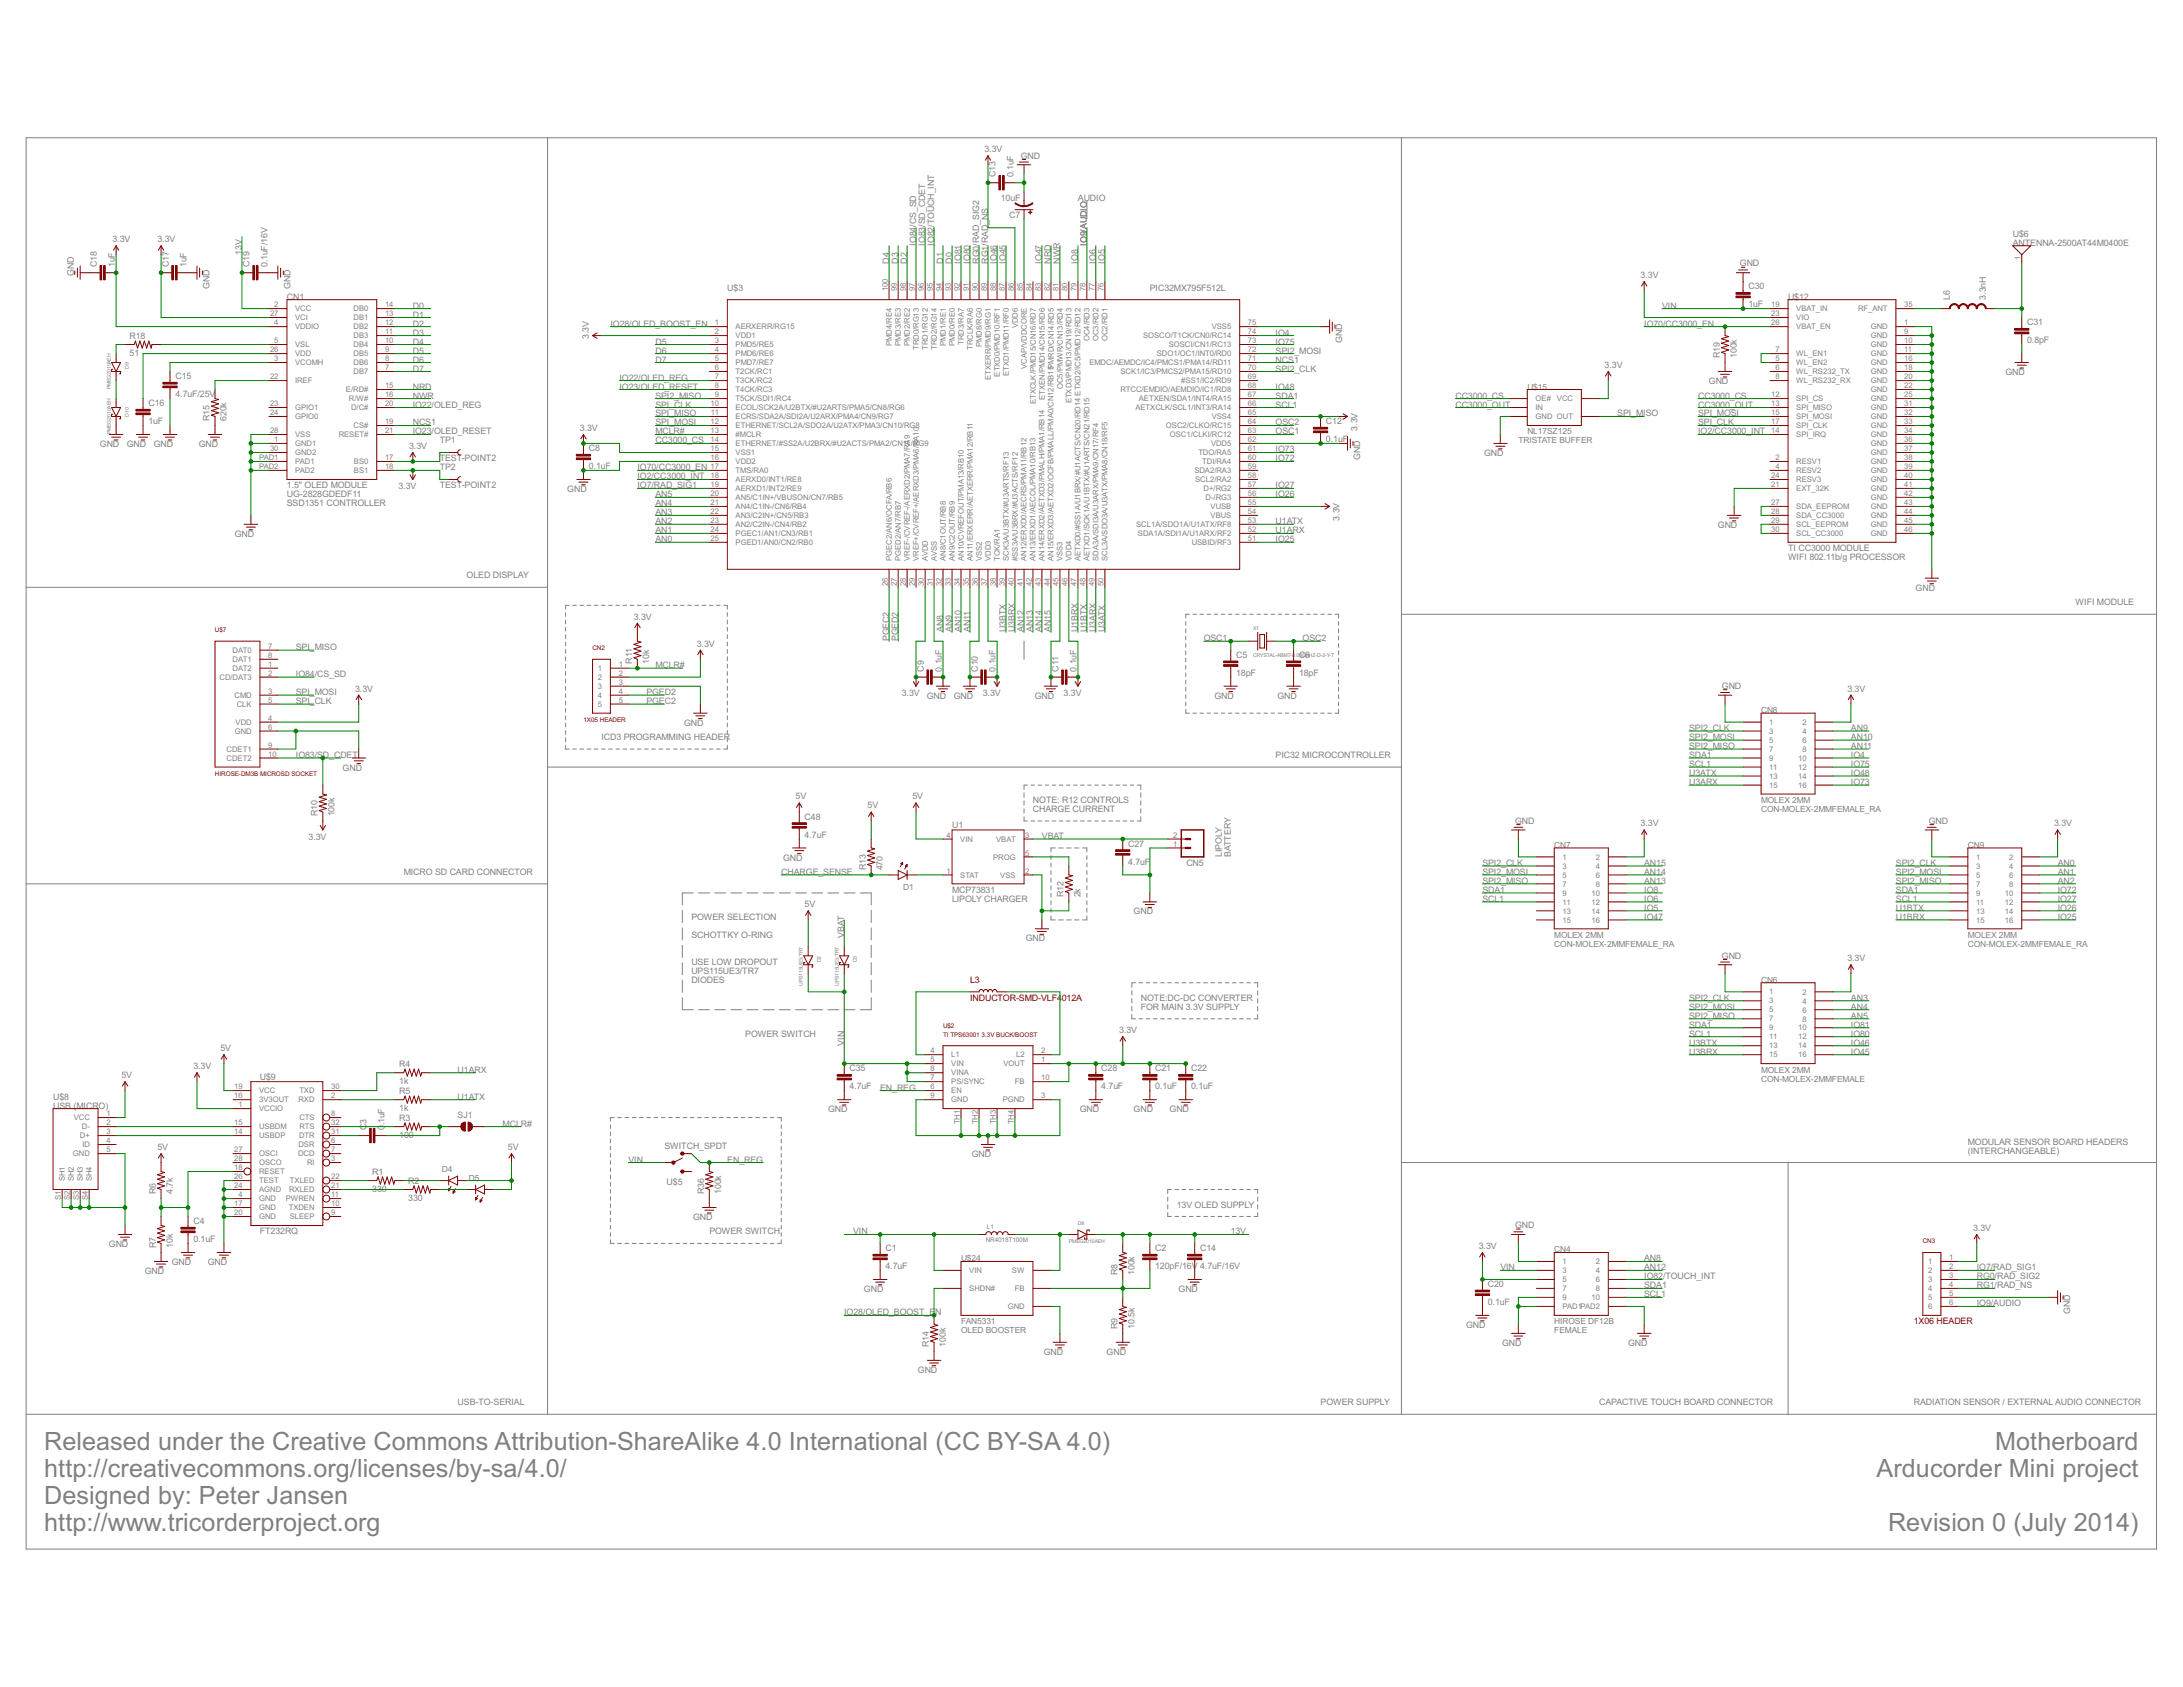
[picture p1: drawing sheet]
<svg xmlns="http://www.w3.org/2000/svg" width="279mm" height="216mm" viewBox="0 0 279 216" stroke-linecap="round" stroke-linejoin="round" font-family="sans-serif">
<defs><g id="words">
<g font-size="3.6" fill="#808080">
<text x="5.7" y="185.6">Released under the Creative Commons Attribution-ShareAlike 4.0 International (CC BY-SA 4.0)</text>
<text x="255.4" y="185.6">Motherboard</text>
<text x="5.7" y="189">http://creativecommons.org/licenses/by-sa/4.0/</text>
<text x="240.2" y="189.1">Arducorder Mini project</text>
<text x="5.7" y="192.5">Designed by: Peter Jansen</text>
<text x="5.7" y="195.9">http://www.tricorderproject.org</text>
<text x="241.6" y="196">Revision 0 (July 2014)</text>
</g>
<g font-size="1.3" fill="#808080">
<text x="126" y="19.5">3.3V</text>
<text x="127.4" y="22.7" transform="rotate(-90 127.4 22.7)">C13</text>
<text x="129.7" y="22.7" transform="rotate(-90 129.7 22.7)">0.1uF</text>
<text x="130.7" y="20.3">GND</text>
<text x="126.5" y="28.8" transform="rotate(-90 126.5 28.8)">_NS</text>
<text x="128.1" y="25.7">10uF</text>
<text x="129.2" y="27.9">C7</text>
<text x="138" y="25.7">AUDIO</text>
<text x="9.4" y="35.3" transform="rotate(-90 9.4 35.3)">GND</text>
<text x="12.4" y="34.2" transform="rotate(-90 12.4 34.2)">C18</text>
<text x="14.4" y="31">3.3V</text>
<text x="14.7" y="34.2" transform="rotate(-90 14.7 34.2)">1uF</text>
<text x="20.1" y="31">3.3V</text>
<text x="21.6" y="34.2" transform="rotate(-90 21.6 34.2)">C17</text>
<text x="23.9" y="34.2" transform="rotate(-90 23.9 34.2)">1uF</text>
<text x="31" y="32.6" transform="rotate(-90 31 32.6)">13V</text>
<text x="31.9" y="34.2" transform="rotate(-90 31.9 34.2)">C19</text>
<text x="34.2" y="34.2" transform="rotate(-90 34.2 34.2)">0.1uF/16V</text>
<text x="113.8" y="33.7" transform="rotate(-90 113.8 33.7)">D4</text>
<text x="114.9" y="33.7" transform="rotate(-90 114.9 33.7)">D3</text>
<text x="116.1" y="33.7" transform="rotate(-90 116.1 33.7)">D2</text>
<text x="117.2" y="31.4" transform="rotate(-90 117.2 31.4)">IO84/CS_SD</text>
<text x="118.4" y="31.4" transform="rotate(-90 118.4 31.4)">IO83/SD_CDET</text>
<text x="119.6" y="31.4" transform="rotate(-90 119.6 31.4)">IO82/TOUCH_INT</text>
<text x="120.7" y="33.7" transform="rotate(-90 120.7 33.7)">D1</text>
<text x="121.9" y="33.7" transform="rotate(-90 121.9 33.7)">D0</text>
<text x="123" y="33.7" transform="rotate(-90 123 33.7)">IO81</text>
<text x="124.2" y="33.7" transform="rotate(-90 124.2 33.7)">IO80</text>
<text x="125.3" y="33.7" transform="rotate(-90 125.3 33.7)">RG0/RAD_SIG2</text>
<text x="126.5" y="33.7" transform="rotate(-90 126.5 33.7)">RG1/RAD</text>
<text x="127.6" y="33.7" transform="rotate(-90 127.6 33.7)">IO46</text>
<text x="128.8" y="33.7" transform="rotate(-90 128.8 33.7)">IO45</text>
<text x="133.4" y="33.7" transform="rotate(-90 133.4 33.7)">IO47</text>
<text x="134.5" y="33.7" transform="rotate(-90 134.5 33.7)">NRD</text>
<text x="135.7" y="33.7" transform="rotate(-90 135.7 33.7)">NWR</text>
<text x="138" y="33.7" transform="rotate(-90 138 33.7)">IO8</text>
<text x="139.1" y="31.4" transform="rotate(-90 139.1 31.4)">IO9/AUDIO</text>
<text x="140.3" y="33.7" transform="rotate(-90 140.3 33.7)">IO6</text>
<text x="141.4" y="33.7" transform="rotate(-90 141.4 33.7)">IO5</text>
<text x="210" y="35.6">3.3V</text>
<text x="222.7" y="34.1">GND</text>
<text x="257.6" y="30.3">U$6</text>
<text x="257.6" y="31.4">ANTENNA-2500AT44M0400E</text>
<text x="26.8" y="37" transform="rotate(-90 26.8 37)">GND</text>
<text x="36.7" y="38.3">CN1</text>
<text x="37.2" y="37" transform="rotate(-90 37.2 37)">GND</text>
<text x="52.8" y="39.5">D0</text>
<text x="52.8" y="40.6">D1</text>
<text x="52.8" y="41.8">D2</text>
<text x="78.1" y="41.8">IO28/OLED_BOOST_EN</text>
<text x="93.1" y="37.2">U$3</text>
<text x="147.2" y="37.2">PIC32MX795F512L</text>
<text x="210.4" y="41.8">IO70/CC3000_EN</text>
<text x="212.7" y="39.5">VIN</text>
<text x="223.8" y="39.3">1uF</text>
<text x="223.8" y="37">C30</text>
<text x="228.8" y="38.3">U$12</text>
<text x="249.6" y="38.3" transform="rotate(-90 249.6 38.3)">L6</text>
<text x="254.2" y="38.3" transform="rotate(-90 254.2 38.3)">3.3nH</text>
<text x="259.4" y="41.6">C31</text>
<text x="16.6" y="45.6">51</text>
<text x="16.6" y="43.4">R18</text>
<text x="52.8" y="42.9">D3</text>
<text x="52.8" y="44.1">D4</text>
<text x="52.8" y="45.2">D5</text>
<text x="52.8" y="47.6">D7</text>
<text x="52.8" y="46.4">D6</text>
<text x="75.4" y="43.4" transform="rotate(-90 75.4 43.4)">3.3V</text>
<text x="83.9" y="44.1">D5</text>
<text x="83.9" y="46.4">D7</text>
<text x="83.9" y="45.2">D6</text>
<text x="163.3" y="46.4">NCS1</text>
<text x="163.3" y="47.6">SPI2_CLK</text>
<text x="163.3" y="45.2">SPI2_MOSI</text>
<text x="163.3" y="44.1">IO75</text>
<text x="163.3" y="42.9">IO4</text>
<text x="171.8" y="43.9" transform="rotate(-90 171.8 43.9)">GND</text>
<text x="205.4" y="47.1">3.3V</text>
<text x="220.1" y="45.8" transform="rotate(-90 220.1 45.8)">R19</text>
<text x="222.3" y="45.8" transform="rotate(-90 222.3 45.8)">100k</text>
<text x="259.4" y="43.9">0.8pF</text>
<text x="19" y="52">C16</text>
<text x="22.5" y="50.8">4.7uF/25V</text>
<text x="22.5" y="48.5">C15</text>
<text x="26.8" y="53.9" transform="rotate(-90 26.8 53.9)">R15</text>
<text x="29" y="53.9" transform="rotate(-90 29 53.9)">620k</text>
<text x="52.8" y="49.9">NRD</text>
<text x="52.8" y="51">NWR</text>
<text x="52.8" y="52.2">IO22/OLED_REG</text>
<text x="79.3" y="48.7">IO22/OLED_REG</text>
<text x="79.3" y="49.9">IO23/OLED_RESET</text>
<text x="83.9" y="53.3">SPI_MISO</text>
<text x="83.9" y="52.2">SPI_CLK</text>
<text x="83.9" y="51">SPI2_MISO</text>
<text x="163.3" y="51">SDA1</text>
<text x="163.3" y="52.2">SCL1</text>
<text x="163.3" y="49.9">IO48</text>
<text x="186.3" y="52.2">CC3000_OUT</text>
<text x="186.3" y="51">CC3000_CS</text>
<text x="207" y="53.3">SPI_MISO</text>
<text x="217.3" y="53.3">SPI_MOSI</text>
<text x="217.3" y="52.2">CC3000_OUT</text>
<text x="217.3" y="51">CC3000_CS</text>
<text x="218.7" y="49.2">GND</text>
<text x="256.7" y="48">GND</text>
<text x="12.8" y="57.2">GND</text>
<text x="16.2" y="57.2">GND</text>
<text x="19" y="54.3">1uF</text>
<text x="19.7" y="57.2">GND</text>
<text x="25.4" y="57.2">GND</text>
<text x="52.4" y="57.4">3.3V</text>
<text x="52.8" y="54.5">NCS1</text>
<text x="52.8" y="55.6">IO23/OLED_RESET</text>
<text x="56.3" y="59.1">TEST-POINT2</text>
<text x="56.3" y="56.8">TP1</text>
<text x="74.2" y="55.1">3.3V</text>
<text x="75.4" y="57.7">C8</text>
<text x="83.9" y="55.6">MCLR#</text>
<text x="83.9" y="54.5">SPI_MOSI</text>
<text x="83.9" y="56.8">CC3000_CS</text>
<text x="163.3" y="55.6">OSC1</text>
<text x="163.3" y="54.5">OSC2</text>
<text x="163.3" y="59.1">IO72</text>
<text x="163.3" y="57.9">IO73</text>
<text x="169.7" y="56.6">0.1uF</text>
<text x="169.7" y="54.3">C12</text>
<text x="173.7" y="55.1" transform="rotate(-90 173.7 55.1)">3.3V</text>
<text x="174.1" y="58.8" transform="rotate(-90 174.1 58.8)">GND</text>
<text x="190" y="58.4">GND</text>
<text x="217.3" y="54.5">SPI_CLK</text>
<text x="217.3" y="55.6">IO2/CC3000_INT</text>
<text x="36.7" y="62.5">1.5&quot; OLED MODULE</text>
<text x="36.7" y="63.7">UG-2828GDEDF11</text>
<text x="36.7" y="64.8">SSD1351 CONTROLLER</text>
<text x="51" y="62.6">3.3V</text>
<text x="56.3" y="62.5">TEST-POINT2</text>
<text x="56.3" y="60.2">TP2</text>
<text x="72.6" y="63">GND</text>
<text x="75.4" y="60">0.1uF</text>
<text x="81.6" y="61.4">IO2/CC3000_INT</text>
<text x="81.6" y="62.5">IO7/RAD_SIG1</text>
<text x="81.6" y="60.2">IO70/CC3000_EN</text>
<text x="83.9" y="66">AN3</text>
<text x="83.9" y="64.8">AN4</text>
<text x="83.9" y="63.7">AN5</text>
<text x="163.3" y="63.7">IO26</text>
<text x="163.3" y="62.5">IO27</text>
<text x="30" y="68.7">GND</text>
<text x="83.9" y="69.4">AN0</text>
<text x="83.9" y="68.3">AN1</text>
<text x="83.9" y="67.1">AN2</text>
<text x="163.3" y="67.1">U1ATX</text>
<text x="163.3" y="68.3">U1ARX</text>
<text x="163.3" y="69.4">IO25</text>
<text x="171.4" y="66.6" transform="rotate(-90 171.4 66.6)">3.3V</text>
<text x="219.9" y="67.6">GND</text>
<text x="228.8" y="70.6">TI CC3000 MODULE</text>
<text x="228.8" y="71.7">WIFI 802.11b/g PROCESSOR</text>
<text x="59.7" y="74">OLED DISPLAY</text>
<text x="245.2" y="75.6">GND</text>
<text x="265.7" y="77.5">WIFI MODULE</text>
<text x="37.9" y="83.2">SPI_MISO</text>
<text x="81.1" y="79.3">3.3V</text>
<text x="89.2" y="82.8">3.3V</text>
<text x="113.8" y="82.1" transform="rotate(-90 113.8 82.1)">PGEC2</text>
<text x="114.9" y="82.1" transform="rotate(-90 114.9 82.1)">PGED2</text>
<text x="120.7" y="80.9" transform="rotate(-90 120.7 80.9)">AN8</text>
<text x="121.9" y="80.9" transform="rotate(-90 121.9 80.9)">AN9</text>
<text x="123" y="80.9" transform="rotate(-90 123 80.9)">AN10</text>
<text x="124.2" y="80.9" transform="rotate(-90 124.2 80.9)">AN11</text>
<text x="128.8" y="80.9" transform="rotate(-90 128.8 80.9)">U3BTX</text>
<text x="129.9" y="80.9" transform="rotate(-90 129.9 80.9)">U3BRX</text>
<text x="131.1" y="80.9" transform="rotate(-90 131.1 80.9)">AN12</text>
<text x="132.2" y="80.9" transform="rotate(-90 132.2 80.9)">AN13</text>
<text x="133.4" y="80.9" transform="rotate(-90 133.4 80.9)">AN14</text>
<text x="134.5" y="80.9" transform="rotate(-90 134.5 80.9)">AN15</text>
<text x="138" y="80.9" transform="rotate(-90 138 80.9)">U1BRX</text>
<text x="139.1" y="80.9" transform="rotate(-90 139.1 80.9)">U1BTX</text>
<text x="140.3" y="80.9" transform="rotate(-90 140.3 80.9)">U3ARX</text>
<text x="141.4" y="80.9" transform="rotate(-90 141.4 80.9)">U3ATX</text>
<text x="154.1" y="82.1">OSC1</text>
<text x="166.7" y="82.1">OSC2</text>
<text x="37.9" y="89">SPI_MOSI</text>
<text x="37.9" y="86.7">IO84/CS_SD</text>
<text x="45.5" y="88.5">3.3V</text>
<text x="80.9" y="84.9" transform="rotate(-90 80.9 84.9)">R11</text>
<text x="82.7" y="89">PGED2</text>
<text x="83.1" y="84.9" transform="rotate(-90 83.1 84.9)">10k</text>
<text x="83.9" y="85.5">MCLR#</text>
<text x="115.4" y="89.1">3.3V</text>
<text x="118.2" y="86" transform="rotate(-90 118.2 86)">C9</text>
<text x="118.6" y="89.4">GND</text>
<text x="120.5" y="86" transform="rotate(-90 120.5 86)">0.1uF</text>
<text x="122.1" y="89.4">GND</text>
<text x="125.1" y="86" transform="rotate(-90 125.1 86)">C10</text>
<text x="125.8" y="89.1">3.3V</text>
<text x="127.4" y="86" transform="rotate(-90 127.4 86)">0.1uF</text>
<text x="132.4" y="89.4">GND</text>
<text x="135.5" y="86" transform="rotate(-90 135.5 86)">C11</text>
<text x="136.1" y="89.1">3.3V</text>
<text x="137.8" y="86" transform="rotate(-90 137.8 86)">0.1uF</text>
<text x="155.4" y="89.4">GND</text>
<text x="158.2" y="86.5">18pF</text>
<text x="158.2" y="84.2">C5</text>
<text x="163.5" y="89.4">GND</text>
<text x="166.3" y="86.5">18pF</text>
<text x="166.3" y="84.2">C6</text>
<text x="220.4" y="88.2">GND</text>
<text x="236.4" y="88.5">3.3V</text>
<text x="37.9" y="90.1">SPI_CLK</text>
<text x="77" y="94.7">ICD3 PROGRAMMING HEADER</text>
<text x="82.7" y="90.1">PGEC2</text>
<text x="87.6" y="92.9">GND</text>
<text x="216.2" y="93.6">SPI2_CLK</text>
<text x="216.2" y="94.7">SPI2_MOSI</text>
<text x="216.2" y="95.9">SPI2_MISO</text>
<text x="236.9" y="95.9">AN11</text>
<text x="236.9" y="94.7">AN10</text>
<text x="236.9" y="93.6">AN9</text>
<text x="37.9" y="97">IO83/S</text>
<text x="41.3" y="97">D_CDET</text>
<text x="43.8" y="98.6">GND</text>
<text x="163.3" y="97">PIC32 MICROCONTROLLER</text>
<text x="216.2" y="97">SDA1</text>
<text x="216.2" y="98.2">SCL1</text>
<text x="216.2" y="100.5">U3ARX</text>
<text x="216.2" y="99.3">U3ATX</text>
<text x="236.9" y="100.5">IO73</text>
<text x="236.9" y="99.3">IO48</text>
<text x="236.9" y="98.2">IO75</text>
<text x="236.9" y="97">IO4</text>
<text x="39.5" y="107.5">3.3V</text>
<text x="40.6" y="104.5" transform="rotate(-90 40.6 104.5)">R10</text>
<text x="42.8" y="104.5" transform="rotate(-90 42.8 104.5)">100k</text>
<text x="101.8" y="102.3">5V</text>
<text x="103" y="107.2">4.7uF</text>
<text x="103" y="104.9">C48</text>
<text x="111" y="103.5">5V</text>
<text x="116.8" y="102.3">5V</text>
<text x="121.9" y="106">U1</text>
<text x="132.2" y="102.8">NOTE: R12 CONTROLS</text>
<text x="132.2" y="103.9">CHARGE CURRENT</text>
<text x="133.4" y="107.4">VBAT</text>
<text x="193.9" y="105.4">GND</text>
<text x="210" y="105.8">3.3V</text>
<text x="246.8" y="105.4">GND</text>
<text x="262.9" y="105.8">3.3V</text>
<text x="51.7" y="112">MICRO SD CARD CONNECTOR</text>
<text x="100" y="112">CHARGE_SENSE</text>
<text x="100.2" y="110.1">GND</text>
<text x="110.8" y="111.4" transform="rotate(-90 110.8 111.4)">R13</text>
<text x="113" y="111.4" transform="rotate(-90 113 111.4)">470</text>
<text x="144.4" y="110.6">4.7uF</text>
<text x="144.4" y="108.3">C27</text>
<text x="151.8" y="110.8">CN5</text>
<text x="156.4" y="109.7" transform="rotate(-90 156.4 109.7)">LIPOLY</text>
<text x="157.5" y="109.7" transform="rotate(-90 157.5 109.7)">BATTERY</text>
<text x="189.7" y="110.8">SPI2_CLK</text>
<text x="189.7" y="112">SPI2_MOSI</text>
<text x="189.7" y="113.1">SPI2_MISO</text>
<text x="210.4" y="113.1">AN13</text>
<text x="210.4" y="110.8">AN15</text>
<text x="210.4" y="112">AN14</text>
<text x="242.7" y="110.8">SPI2_CLK</text>
<text x="242.7" y="112">SPI2_MOSI</text>
<text x="242.7" y="113.1">SPI2_MISO</text>
<text x="263.4" y="110.8">AN0</text>
<text x="263.4" y="112">AN1</text>
<text x="263.4" y="113.1">AN2</text>
<text x="88.5" y="117.7">POWER SELECTION</text>
<text x="103" y="116.1">5V</text>
<text x="121.9" y="115.4">LIPOLY CHARGER</text>
<text x="121.9" y="114.3">MCP73831</text>
<text x="136.1" y="114.8" transform="rotate(-90 136.1 114.8)">R12</text>
<text x="138.3" y="114.8" transform="rotate(-90 138.3 114.8)">2k</text>
<text x="145.1" y="117">GND</text>
<text x="189.7" y="114.3">SDA1</text>
<text x="189.7" y="115.4">SCL1</text>
<text x="210.4" y="116.6">IO5</text>
<text x="210.4" y="115.4">IO6</text>
<text x="210.4" y="114.3">IO8</text>
<text x="210.4" y="117.7">IO47</text>
<text x="242.7" y="114.3">SDA1</text>
<text x="242.7" y="115.4">SCL1</text>
<text x="242.7" y="117.7">U1BRX</text>
<text x="242.7" y="116.6">U1BTX</text>
<text x="263.4" y="116.6">IO26</text>
<text x="263.4" y="115.4">IO27</text>
<text x="263.4" y="114.3">IO72</text>
<text x="263.4" y="117.7">IO25</text>
<text x="88.5" y="120">SCHOTTKY O-RING</text>
<text x="88.5" y="123.5">USE LOW DROPOUT</text>
<text x="88.5" y="124.6">UPS115UE3/TR7</text>
<text x="88.5" y="125.8">DIODES</text>
<text x="108" y="120" transform="rotate(-90 108 120)">VBAT</text>
<text x="131.3" y="120.5">GND</text>
<text x="220.4" y="122.7">GND</text>
<text x="236.4" y="123">3.3V</text>
<text x="146" y="128.1">NOTE:DC-DC CONVERTER</text>
<text x="146" y="129.2">FOR MAIN 3.3V SUPPLY</text>
<text x="216.2" y="131.5">SDA1</text>
<text x="216.2" y="128.1">SPI2_CLK</text>
<text x="216.2" y="129.2">SPI2_MOSI</text>
<text x="216.2" y="130.4">SPI2_MISO</text>
<text x="236.9" y="128.1">AN3</text>
<text x="236.9" y="129.2">AN4</text>
<text x="236.9" y="130.4">AN5</text>
<text x="236.9" y="131.5">IO81</text>
<text x="15.5" y="138">5V</text>
<text x="24.8" y="136.8">3.3V</text>
<text x="28.2" y="134.5">5V</text>
<text x="51.1" y="136.6">R4</text>
<text x="58.6" y="137.3">U1ARX</text>
<text x="95.4" y="132.7">POWER SWITCH</text>
<text x="108" y="133.8" transform="rotate(-90 108 133.8)">VIN</text>
<text x="108.7" y="137.1">C35</text>
<text x="140.9" y="137.1">C28</text>
<text x="143.3" y="132.2">3.3V</text>
<text x="147.9" y="137.1">C21</text>
<text x="152.5" y="137.1">C22</text>
<text x="216.2" y="135">U3BRX</text>
<text x="216.2" y="133.8">U3BTX</text>
<text x="216.2" y="132.7">SCL1</text>
<text x="236.9" y="135">IO45</text>
<text x="236.9" y="133.8">IO46</text>
<text x="236.9" y="132.7">IO80</text>
<text x="6.8" y="140.7">U$8</text>
<text x="6.8" y="141.9">USB (MICR</text>
<text x="12.6" y="141.9">O)</text>
<text x="33.3" y="138.2">U$9</text>
<text x="46.9" y="143.8" transform="rotate(-90 46.9 143.8)">3</text>
<text x="51.1" y="138.8">1k</text>
<text x="51.1" y="142.2">1k</text>
<text x="51.1" y="143.5">R3</text>
<text x="51.1" y="140.1">R5</text>
<text x="58.6" y="143">SJ1</text>
<text x="58.6" y="140.7">U1ATX</text>
<text x="106" y="142.3">GND</text>
<text x="108.7" y="139.4">4.7uF</text>
<text x="112.6" y="139.6">EN_REG</text>
<text x="138.2" y="142.3">GND</text>
<text x="140.9" y="139.4">4.7uF</text>
<text x="145.1" y="142.3">GND</text>
<text x="147.9" y="139.4">0.1uF</text>
<text x="149.7" y="142.3">GND</text>
<text x="152.5" y="139.4">0.1uF</text>
<text x="20.1" y="147.2">5V</text>
<text x="46.9" y="144.6" transform="rotate(-90 46.9 144.6)">C</text>
<text x="49.2" y="144.6" transform="rotate(-90 49.2 144.6)">0</text>
<text x="49.2" y="144" transform="rotate(-90 49.2 144)">.1uF</text>
<text x="51.1" y="145.7">100</text>
<text x="64.3" y="144.2">MCLR#</text>
<text x="65" y="147.2">5V</text>
<text x="80.4" y="148.8">VIN</text>
<text x="85" y="147.1">SWITCH_SPDT</text>
<text x="93.1" y="148.8">EN_REG</text>
<text x="124.4" y="148.1">GND</text>
<text x="251.9" y="146.5">MODULAR SENSOR BOARD HEADERS</text>
<text x="251.9" y="147.6">(INTERCHANGEABLE)</text>
<text x="19.9" y="152.8" transform="rotate(-90 19.9 152.8)">R6</text>
<text x="22.1" y="152.8" transform="rotate(-90 22.1 152.8)">4.7k</text>
<text x="47.6" y="152.6">330</text>
<text x="47.6" y="150.4">R1</text>
<text x="52.2" y="153.7">330</text>
<text x="52.2" y="151.6">R2</text>
<text x="85.3" y="151.7">U$5</text>
<text x="90.1" y="152.8" transform="rotate(-90 90.1 152.8)">R36</text>
<text x="92.3" y="152.8" transform="rotate(-90 92.3 152.8)">100k</text>
<text x="150.6" y="154.5">13V OLED SUPPLY</text>
<text x="13.9" y="159.6">GND</text>
<text x="19.9" y="159.7" transform="rotate(-90 19.9 159.7)">R7</text>
<text x="22" y="161.9">GND</text>
<text x="22.1" y="159.7" transform="rotate(-90 22.1 159.7)">10k</text>
<text x="24.8" y="159">0.1uF</text>
<text x="24.8" y="156.7">C4</text>
<text x="26.6" y="161.9">GND</text>
<text x="33.3" y="158">FT232RQ</text>
<text x="88.7" y="156.1">GND</text>
<text x="90.8" y="158">POWER SWITCH</text>
<text x="109.2" y="158">VIN</text>
<text x="113.3" y="160.1">C1</text>
<text x="147.9" y="160.1">C2</text>
<text x="153.6" y="160.1">C14</text>
<text x="157.5" y="158">13V</text>
<text x="189.3" y="159.8">3.3V</text>
<text x="193.9" y="157.2">GND</text>
<text x="210.4" y="161.4">AN8</text>
<text x="252.5" y="157.5">3.3V</text>
<text x="18.5" y="163">GND</text>
<text x="110.6" y="165.3">GND</text>
<text x="113.3" y="162.4">4.7uF</text>
<text x="143" y="163.2" transform="rotate(-90 143 163.2)">R8</text>
<text x="145.2" y="163.2" transform="rotate(-90 145.2 163.2)">100k</text>
<text x="147.9" y="162.4">120pF/16V 4.7uF/16V</text>
<text x="150.8" y="165.3">GND</text>
<text x="190.4" y="167">0.1uF</text>
<text x="190.4" y="164.7">C20</text>
<text x="192" y="162.6">VIN</text>
<text x="210.4" y="162.6">AN12</text>
<text x="210.4" y="164.9">SDA1</text>
<text x="210.4" y="166">SCL1</text>
<text x="210.4" y="163.7">IO82/TOUCH_INT</text>
<text x="253" y="162.6">IO7/RAD_SIG1</text>
<text x="253" y="167.2">IO9/AUDIO</text>
<text x="253" y="163.7">RG0/RAD_SIG2</text>
<text x="253" y="164.9">RG1/RAD_NS</text>
<text x="108" y="168.3">IO28/OLED_BOOST_EN</text>
<text x="118.9" y="172.4" transform="rotate(-90 118.9 172.4)">R14</text>
<text x="121" y="172.4" transform="rotate(-90 121 172.4)">100k</text>
<text x="133.6" y="173.4">GND</text>
<text x="141.6" y="173.4">GND</text>
<text x="143" y="170.1" transform="rotate(-90 143 170.1)">R9</text>
<text x="145.2" y="170.1" transform="rotate(-90 145.2 170.1)">10.5k</text>
<text x="187.7" y="170">GND</text>
<text x="192.3" y="172.3">GND</text>
<text x="208.4" y="172.3">GND</text>
<text x="265" y="168.1" transform="rotate(-90 265 168.1)">GND</text>
<text x="58.6" y="179.8">USB-TO-SERIAL</text>
<text x="117.5" y="175.7">GND</text>
<text x="169" y="179.8">POWER SUPPLY</text>
<text x="204.7" y="179.8">CAPACTIVE TOUCH BOARD CONNECTOR</text>
<text x="245" y="179.8">RADIATION SENSOR / EXTERNALAUDIO CONNECTOR</text>
</g>
<g font-size="1.3" fill="#800000">
<text x="124.2" y="125.8">L3</text>
<text x="124.2" y="128.1">INDUCTOR-SMD-VLF4</text>
<text x="135.9" y="128.1">012A</text>
<text x="245" y="169.5">1X06 HEADER</text>
</g>
<g font-size="1.2" fill="#808080">
<text x="195.5" y="49.9">U$15</text>
<text x="194.3" y="56.8">TRISTATE BUFFER</text>
<text x="195.5" y="55.6">NL17SZ125</text>
<text x="225.4" y="91.3">CN8</text>
<text x="225.4" y="102.8">MOLEX 2MM</text>
<text x="225.4" y="103.9">CON-MOLEX-2MMFEMALE_RA</text>
<text x="115.6" y="113.9">D1</text>
<text x="198.9" y="108.5">CN7</text>
<text x="251.9" y="108.5">CN9</text>
<text x="198.9" y="120">MOLEX 2MM</text>
<text x="198.9" y="121.2">CON-MOLEX-2MMFEMALE_RA</text>
<text x="225.4" y="125.8">CN6</text>
<text x="251.9" y="120">MOLEX 2MM</text>
<text x="251.9" y="121.2">CON-MOLEX-2MMFEMALE_RA</text>
<text x="225.4" y="137.3">MOLEX 2MM</text>
<text x="225.4" y="138.4">CON-MOLEX-2MMFEMALE</text>
<text x="56.6" y="149.9">D4</text>
<text x="60" y="151.1">D5</text>
<text x="123" y="161.4">U$24</text>
<text x="198.9" y="160.3">CN4</text>
<text x="123" y="169.5">FAN5331</text>
<text x="123" y="170.6">OLED BOOSTER</text>
<text x="198.9" y="169.5">HIROSE DF12B</text>
<text x="198.9" y="170.6">FEMALE</text>
</g>
<g font-size="1.1" fill="#808080">
<text x="258.6" y="33.3" transform="rotate(-90 258.6 33.3)">1</text>
<text x="34.6" y="40.5">27</text>
<text x="35.1" y="39.3">2</text>
<text x="35.1" y="41.6">4</text>
<text x="37.8" y="39.8">VCC</text>
<text x="37.8" y="41">VCI</text>
<text x="45.3" y="39.9">DB0</text>
<text x="45.3" y="41">DB1</text>
<text x="49.3" y="39.3">14</text>
<text x="49.3" y="40.5">13</text>
<text x="49.3" y="41.6">12</text>
<text x="91.5" y="41.6">1</text>
<text x="113.6" y="37.3" transform="rotate(-90 113.6 37.3)">100</text>
<text x="114.8" y="37.3" transform="rotate(-90 114.8 37.3)">99</text>
<text x="115.9" y="37.3" transform="rotate(-90 115.9 37.3)">98</text>
<text x="117.1" y="37.3" transform="rotate(-90 117.1 37.3)">97</text>
<text x="118.2" y="37.3" transform="rotate(-90 118.2 37.3)">96</text>
<text x="119.4" y="37.3" transform="rotate(-90 119.4 37.3)">95</text>
<text x="120.5" y="37.3" transform="rotate(-90 120.5 37.3)">94</text>
<text x="121.7" y="37.3" transform="rotate(-90 121.7 37.3)">93</text>
<text x="122.8" y="37.3" transform="rotate(-90 122.8 37.3)">92</text>
<text x="124" y="37.3" transform="rotate(-90 124 37.3)">91</text>
<text x="125.1" y="37.3" transform="rotate(-90 125.1 37.3)">90</text>
<text x="126.3" y="37.3" transform="rotate(-90 126.3 37.3)">89</text>
<text x="127.4" y="37.3" transform="rotate(-90 127.4 37.3)">88</text>
<text x="128.6" y="37.3" transform="rotate(-90 128.6 37.3)">87</text>
<text x="129.7" y="37.3" transform="rotate(-90 129.7 37.3)">86</text>
<text x="130.9" y="37.3" transform="rotate(-90 130.9 37.3)">85</text>
<text x="132" y="37.3" transform="rotate(-90 132 37.3)">84</text>
<text x="133.2" y="37.3" transform="rotate(-90 133.2 37.3)">83</text>
<text x="134.3" y="37.3" transform="rotate(-90 134.3 37.3)">82</text>
<text x="135.5" y="37.3" transform="rotate(-90 135.5 37.3)">81</text>
<text x="136.6" y="37.3" transform="rotate(-90 136.6 37.3)">80</text>
<text x="137.8" y="37.3" transform="rotate(-90 137.8 37.3)">79</text>
<text x="138.9" y="37.3" transform="rotate(-90 138.9 37.3)">78</text>
<text x="140.1" y="37.3" transform="rotate(-90 140.1 37.3)">77</text>
<text x="141.2" y="37.3" transform="rotate(-90 141.2 37.3)">76</text>
<text x="159.7" y="41.6">75</text>
<text x="226.7" y="39.3">19</text>
<text x="226.7" y="40.5">23</text>
<text x="226.7" y="41.6">26</text>
<text x="229.9" y="39.8">VBAT_IN</text>
<text x="229.9" y="41">VIO</text>
<text x="237.8" y="39.9">RF_ANT</text>
<text x="243.7" y="41.6">1</text>
<text x="243.7" y="39.3">35</text>
<text x="34.6" y="45.1">26</text>
<text x="35.1" y="46.2">3</text>
<text x="35.1" y="43.9">5</text>
<text x="37.8" y="45.6">VDD</text>
<text x="37.8" y="46.7">VCOMH</text>
<text x="37.8" y="42.1">VDDIO</text>
<text x="37.8" y="44.4">VSL</text>
<text x="45.3" y="42.2">DB2</text>
<text x="45.3" y="43.3">DB3</text>
<text x="45.3" y="44.5">DB4</text>
<text x="45.3" y="45.6">DB5</text>
<text x="45.3" y="46.8">DB6</text>
<text x="45.3" y="47.9">DB7</text>
<text x="49.3" y="42.8">11</text>
<text x="49.3" y="43.9">10</text>
<text x="49.3" y="45.1">9</text>
<text x="49.3" y="46.2">8</text>
<text x="49.3" y="47.4">7</text>
<text x="91.5" y="42.8">2</text>
<text x="91.5" y="43.9">3</text>
<text x="91.5" y="45.1">4</text>
<text x="91.5" y="46.2">5</text>
<text x="91.5" y="47.4">6</text>
<text x="94.1" y="42.1">AERXERR/RG15</text>
<text x="94.1" y="43.3">VDD1</text>
<text x="94.1" y="44.4">PMD5/RE5</text>
<text x="94.1" y="45.6">PMD6/RE6</text>
<text x="94.1" y="46.7">PMD7/RE7</text>
<text x="94.1" y="47.9">T2CK/RC1</text>
<text x="114.2" y="44.3" transform="rotate(-90 114.2 44.3)">PMD4/RE4</text>
<text x="115.3" y="44.3" transform="rotate(-90 115.3 44.3)">PMD3/RE3</text>
<text x="116.5" y="44.3" transform="rotate(-90 116.5 44.3)">PMD2/RE2</text>
<text x="117.6" y="44.8" transform="rotate(-90 117.6 44.8)">TRD0/RG13</text>
<text x="118.8" y="44.8" transform="rotate(-90 118.8 44.8)">TRD1/RG12</text>
<text x="119.9" y="44.8" transform="rotate(-90 119.9 44.8)">TRD2/RG14</text>
<text x="121.1" y="44.3" transform="rotate(-90 121.1 44.3)">PMD1/RE1</text>
<text x="122.2" y="44.3" transform="rotate(-90 122.2 44.3)">PMD0/RE0</text>
<text x="123.4" y="44.1" transform="rotate(-90 123.4 44.1)">TRD3/RA7</text>
<text x="124.5" y="44.8" transform="rotate(-90 124.5 44.8)">TRCLK/RA6</text>
<text x="125.7" y="44.4" transform="rotate(-90 125.7 44.4)">PMD8/RG0</text>
<text x="130.3" y="42" transform="rotate(-90 130.3 42)">VDD6</text>
<text x="131.4" y="47.2" transform="rotate(-90 131.4 47.2)">VCAP/VDDCORE</text>
<text x="139.4" y="46.8">EMDC/AEMDC/IC4/PMCS1/PMA14/RD11</text>
<text x="139.5" y="43.6" transform="rotate(-90 139.5 43.6)">OC4/RD3</text>
<text x="140.6" y="43.6" transform="rotate(-90 140.6 43.6)">OC3/RD2</text>
<text x="141.8" y="43.6" transform="rotate(-90 141.8 43.6)">OC2/RD1</text>
<text x="143.4" y="47.9">SCK1/IC3/PMCS2/PMA15/RD10</text>
<text x="146.3" y="43.3">SOSCO/T1CK/CN0/RC14</text>
<text x="148.1" y="45.6">SDO1/OC1/INT0/RD0</text>
<text x="149.6" y="44.5">SOSCI/CN1/RC13</text>
<text x="155.1" y="42.2">VSS5</text>
<text x="159.7" y="47.4">70</text>
<text x="159.7" y="46.2">71</text>
<text x="159.7" y="45.1">72</text>
<text x="159.7" y="43.9">73</text>
<text x="159.7" y="42.8">74</text>
<text x="227.2" y="45.1">7</text>
<text x="227.2" y="46.2">5</text>
<text x="227.2" y="47.4">6</text>
<text x="229.9" y="42.1">VBAT_EN</text>
<text x="229.9" y="45.6">WL_EN1</text>
<text x="229.9" y="46.7">WL_EN2</text>
<text x="229.9" y="47.9">WL_RS232_TX</text>
<text x="239.4" y="42.2">GND</text>
<text x="239.4" y="43.3">GND</text>
<text x="239.4" y="44.5">GND</text>
<text x="239.4" y="45.6">GND</text>
<text x="239.4" y="46.8">GND</text>
<text x="239.4" y="47.9">GND</text>
<text x="243.7" y="42.8">9</text>
<text x="243.7" y="43.9">10</text>
<text x="243.7" y="45.1">11</text>
<text x="243.7" y="46.2">16</text>
<text x="243.7" y="47.4">18</text>
<text x="34.6" y="53.1">24</text>
<text x="34.6" y="52">23</text>
<text x="34.6" y="48.5">22</text>
<text x="37.8" y="53.6">GPIO0</text>
<text x="37.8" y="52.5">GPIO1</text>
<text x="37.8" y="49">IREF</text>
<text x="44.3" y="50.2">E/RD#</text>
<text x="44.7" y="51.4">R/W#</text>
<text x="44.9" y="52.5">D/C#</text>
<text x="49.3" y="52">20</text>
<text x="49.3" y="50.8">16</text>
<text x="49.3" y="49.7">15</text>
<text x="90.9" y="52">10</text>
<text x="91" y="53.1">11</text>
<text x="91.5" y="48.5">7</text>
<text x="91.5" y="49.7">8</text>
<text x="91.5" y="50.8">9</text>
<text x="94.1" y="49">T3CK/RC2</text>
<text x="94.1" y="50.2">T4CK/RC3</text>
<text x="94.1" y="51.3">T5CK/SDI1/RC4</text>
<text x="94.1" y="52.5">ECOL/SCK2A/U2BTX/#U2ARTS/PMA5/CN8/RG6</text>
<text x="94.1" y="53.6">ECRS/SDA2A/SDI2A/U2ARX/PMA4/CN9/RG7</text>
<text x="126.8" y="48.6" transform="rotate(-90 126.8 48.6)">ETXERR/PMD9/RG1</text>
<text x="128" y="48.2" transform="rotate(-90 128 48.2)">ETXD0/PMD10/RF1</text>
<text x="129.1" y="48.1" transform="rotate(-90 129.1 48.1)">ETXD1/PMD11/RF0</text>
<text x="132.6" y="51.7" transform="rotate(-90 132.6 51.7)">ETXCLK/PMD15/CN16/RD7</text>
<text x="133.7" y="51.2" transform="rotate(-90 133.7 51.2)">ETXEN/PMD14/CN15/RD6</text>
<text x="136" y="49.8" transform="rotate(-90 136 49.8)">OC5/PMWR/CN13/RD4</text>
<text x="137.2" y="51.6" transform="rotate(-90 137.2 51.6)">ETXD3/PMD13/CN19/RD13</text>
<text x="143.4" y="50.2">RTCC/EMDIO/AEMDIO/IC1/RD8</text>
<text x="145.3" y="52.5">AETXCLK/SCL1/INT3/RA14</text>
<text x="145.8" y="51.4">AETXEN/SDA1/INT4/RA15</text>
<text x="151.2" y="49.1">#SS1/IC2/RD9</text>
<text x="155.1" y="53.7">VSS4</text>
<text x="159.7" y="53.1">65</text>
<text x="159.7" y="52">66</text>
<text x="159.7" y="50.8">67</text>
<text x="159.7" y="49.7">68</text>
<text x="159.7" y="48.5">69</text>
<text x="196.5" y="51.3">OE#</text>
<text x="196.5" y="52.5">IN</text>
<text x="196.5" y="53.6">GND OUT</text>
<text x="199.3" y="51.4">VCC</text>
<text x="226.7" y="50.8">12</text>
<text x="226.7" y="52">13</text>
<text x="226.7" y="53.1">15</text>
<text x="227.2" y="48.5">8</text>
<text x="229.9" y="49">WL_RS232_RX</text>
<text x="229.9" y="51.3">SPI_CS</text>
<text x="229.9" y="52.5">SPI_MISO</text>
<text x="229.9" y="53.6">SPI_MOSI</text>
<text x="239.4" y="49.1">GND</text>
<text x="239.4" y="50.2">GND</text>
<text x="239.4" y="51.4">GND</text>
<text x="239.4" y="52.5">GND</text>
<text x="239.4" y="53.7">GND</text>
<text x="243.7" y="48.5">20</text>
<text x="243.7" y="49.7">22</text>
<text x="243.7" y="50.8">25</text>
<text x="243.7" y="52">31</text>
<text x="243.7" y="53.1">32</text>
<text x="33.2" y="58.9">PAD1</text>
<text x="34.6" y="55.4">28</text>
<text x="34.6" y="57.7">30</text>
<text x="35.1" y="56.6">1</text>
<text x="37.8" y="55.9">VSS</text>
<text x="37.8" y="57.1">GND1</text>
<text x="37.8" y="58.2">GND2</text>
<text x="37.8" y="59.4">PAD1</text>
<text x="43.4" y="56">RESET#</text>
<text x="45.3" y="54.8">CS#</text>
<text x="45.3" y="59.4">BS0</text>
<text x="49.3" y="55.4">21</text>
<text x="49.3" y="58.9">17</text>
<text x="49.3" y="54.3">19</text>
<text x="90.9" y="54.3">12</text>
<text x="90.9" y="55.4">13</text>
<text x="90.9" y="56.6">14</text>
<text x="90.9" y="57.7">15</text>
<text x="90.9" y="58.9">16</text>
<text x="94.1" y="54.8">ETHERNET/SCL2A/SDO2A/U2ATX/PMA3/CN10/RG8</text>
<text x="94.1" y="55.9">#MCLR</text>
<text x="94.1" y="57.1">ETHERNET/#SS2A/U2BRX/#U2ACTS/PMA2/CN11/RG9</text>
<text x="94.1" y="58.2">VSS1</text>
<text x="94.1" y="59.4">VDD2</text>
<text x="149.2" y="54.8">OSC2/CLKO/RC15</text>
<text x="149.7" y="56">OSC1/CLKI/RC12</text>
<text x="153.4" y="58.3">TDO/RA5</text>
<text x="153.9" y="59.4">TDI/RA4</text>
<text x="155" y="57.1">VDD5</text>
<text x="159.7" y="58.9">60</text>
<text x="159.7" y="57.7">61</text>
<text x="159.7" y="56.6">62</text>
<text x="159.7" y="55.4">63</text>
<text x="159.7" y="54.3">64</text>
<text x="226.7" y="54.3">17</text>
<text x="226.7" y="55.4">14</text>
<text x="227.2" y="58.9">2</text>
<text x="229.9" y="59.4">RESV1</text>
<text x="229.9" y="54.8">SPI_CLK</text>
<text x="229.9" y="55.9">SPI_IRQ</text>
<text x="239.4" y="54.8">GND</text>
<text x="239.4" y="56">GND</text>
<text x="239.4" y="57.1">GND</text>
<text x="239.4" y="58.3">GND</text>
<text x="239.4" y="59.4">GND</text>
<text x="243.7" y="54.3">33</text>
<text x="243.7" y="55.4">34</text>
<text x="243.7" y="56.6">36</text>
<text x="243.7" y="57.7">37</text>
<text x="243.7" y="58.9">38</text>
<text x="33.2" y="60">PAD2</text>
<text x="37.8" y="60.5">PAD2</text>
<text x="45.3" y="60.6">BS1</text>
<text x="49.3" y="60">18</text>
<text x="90.9" y="60">17</text>
<text x="90.9" y="61.2">18</text>
<text x="90.9" y="62.3">19</text>
<text x="90.9" y="63.5">20</text>
<text x="90.9" y="64.6">21</text>
<text x="90.9" y="65.8">22</text>
<text x="94.1" y="60.5">TMS/RA0</text>
<text x="94.1" y="61.7">AERXD0/INT1/RE8</text>
<text x="94.1" y="62.9">AERXD1/INT2/RE9</text>
<text x="94.1" y="64">AN5/C1IN+/VBUSON/CN7/RB5</text>
<text x="94.1" y="65.2">AN4/C1IN-/CN6/RB4</text>
<text x="152.9" y="60.6">SDA2/RA3</text>
<text x="153" y="61.7">SCL2/RA2</text>
<text x="154.1" y="62.9">D+/RG2</text>
<text x="154.3" y="64">D-/RG3</text>
<text x="154.9" y="65.2">VUSB</text>
<text x="159.7" y="65.8">54</text>
<text x="159.7" y="64.6">55</text>
<text x="159.7" y="63.5">56</text>
<text x="159.7" y="62.3">57</text>
<text x="159.7" y="61.2">58</text>
<text x="159.7" y="60">59</text>
<text x="226.7" y="62.3">21</text>
<text x="226.7" y="61.2">24</text>
<text x="226.7" y="64.6">27</text>
<text x="226.7" y="65.8">28</text>
<text x="227.2" y="60">4</text>
<text x="229.9" y="60.5">RESV2</text>
<text x="229.9" y="62.9">EXT_32K</text>
<text x="229.9" y="61.7">RESV3</text>
<text x="229.9" y="65.2">SDA_EEPROM</text>
<text x="239.4" y="60.6">GND</text>
<text x="239.4" y="61.7">GND</text>
<text x="239.4" y="62.9">GND</text>
<text x="239.4" y="64">GND</text>
<text x="239.4" y="65.2">GND</text>
<text x="243.7" y="60">39</text>
<text x="243.7" y="61.2">40</text>
<text x="243.7" y="62.3">41</text>
<text x="243.7" y="63.5">42</text>
<text x="243.7" y="64.6">43</text>
<text x="243.7" y="65.8">44</text>
<text x="90.9" y="66.9">23</text>
<text x="90.9" y="68.1">24</text>
<text x="90.9" y="69.2">25</text>
<text x="94.1" y="66.3">AN3/C2IN+/CN5/RB3</text>
<text x="94.1" y="67.5">AN2/C2IN-/CN4/RB2</text>
<text x="94.1" y="68.6">PGEC1/AN1/CN3/RB1</text>
<text x="94.1" y="69.8">PGED1/AN0/CN2/RB0</text>
<text x="114.1" y="71.8" transform="rotate(-90 114.1 71.8)">PGEC2/AN6/OCFA/RB6</text>
<text x="115.3" y="71.8" transform="rotate(-90 115.3 71.8)">PGED2/AN7/RB7</text>
<text x="116.4" y="71.8" transform="rotate(-90 116.4 71.8)">VREF-/CVREF-/AERXD2/PMA7/RA9</text>
<text x="117.6" y="71.8" transform="rotate(-90 117.6 71.8)">VREF+/CVREF+/AERXD3/PMA6/RA10</text>
<text x="118.7" y="71.8" transform="rotate(-90 118.7 71.8)">AVDD</text>
<text x="119.9" y="71.8" transform="rotate(-90 119.9 71.8)">AVSS</text>
<text x="121" y="71.8" transform="rotate(-90 121 71.8)">AN8/C1OUT/RB8</text>
<text x="122.2" y="71.8" transform="rotate(-90 122.2 71.8)">AN9/C2OUT/RB9</text>
<text x="123.3" y="71.8" transform="rotate(-90 123.3 71.8)">AN10/CVREFOUT/PMA13/RB10</text>
<text x="124.5" y="71.8" transform="rotate(-90 124.5 71.8)">AN11/ERXERR/AETXERR/PMA12/RB11</text>
<text x="125.6" y="71.8" transform="rotate(-90 125.6 71.8)">VSS2</text>
<text x="126.8" y="71.8" transform="rotate(-90 126.8 71.8)">VDD3</text>
<text x="127.9" y="71.8" transform="rotate(-90 127.9 71.8)">TCK/RA1</text>
<text x="129.1" y="71.8" transform="rotate(-90 129.1 71.8)">SCK3A/U3BTX/#U3ARTS/RF13</text>
<text x="130.3" y="71.8" transform="rotate(-90 130.3 71.8)">#SS3A/U3BRX/#U3ACTS/RF12</text>
<text x="131.4" y="71.8" transform="rotate(-90 131.4 71.8)">AN12/ERXD0/AECRS/PMA11/RB12</text>
<text x="132.6" y="71.8" transform="rotate(-90 132.6 71.8)">AN13/ERXD1/AECOL/PMA10/RB13</text>
<text x="133.7" y="71.8" transform="rotate(-90 133.7 71.8)">AN14/ERXD2/AETXD3/PMALH/PMA1/RB14</text>
<text x="134.9" y="71.8" transform="rotate(-90 134.9 71.8)">AN15/ERXD3/AETXD2/OCFB/PMALL/PMA0/CN12/RB15PMRD/CN14/RD5</text>
<text x="136" y="71.8" transform="rotate(-90 136 71.8)">VSS3</text>
<text x="137.2" y="71.8" transform="rotate(-90 137.2 71.8)">VDD4</text>
<text x="138.3" y="71.8" transform="rotate(-90 138.3 71.8)">AETXD0/#SS1A/U1BRX/#U1ACTS/CN20/RD14 ETXD2/IC5/PMD12/RD12</text>
<text x="139.5" y="71.8" transform="rotate(-90 139.5 71.8)">AETXD1/SCK1A/U1BTX/#U1ARTS/CN21/RD15</text>
<text x="140.6" y="71.8" transform="rotate(-90 140.6 71.8)">SDA3A/SDI3A/U3ARX/PMA9/CN17/RF4</text>
<text x="141.8" y="71.8" transform="rotate(-90 141.8 71.8)">SCL3A/SDO3A/U3ATX/PMA8/CN18/RF5</text>
<text x="145.4" y="67.5">SCL1A/SDO1A/U1ATX/RF8</text>
<text x="145.6" y="68.6">SDA1A/SDI1A/U1ARX/RF2</text>
<text x="152.5" y="69.8">USBID/RF3</text>
<text x="154.9" y="66.3">VBUS</text>
<text x="159.7" y="69.2">51</text>
<text x="159.7" y="68.1">52</text>
<text x="159.7" y="66.9">53</text>
<text x="226.7" y="66.9">29</text>
<text x="226.7" y="68.1">30</text>
<text x="229.9" y="67.5">SCL_EEPROM</text>
<text x="229.9" y="66.3">SDA_CC3000</text>
<text x="229.9" y="68.6">SCL_CC3000</text>
<text x="239.4" y="66.3">GND</text>
<text x="239.4" y="67.5">GND</text>
<text x="239.4" y="68.6">GND</text>
<text x="243.7" y="66.9">45</text>
<text x="243.7" y="68.1">46</text>
<text x="113.6" y="75" transform="rotate(-90 113.6 75)">26</text>
<text x="114.8" y="75" transform="rotate(-90 114.8 75)">27</text>
<text x="115.9" y="75" transform="rotate(-90 115.9 75)">28</text>
<text x="117.1" y="75" transform="rotate(-90 117.1 75)">29</text>
<text x="118.2" y="75" transform="rotate(-90 118.2 75)">30</text>
<text x="119.4" y="75" transform="rotate(-90 119.4 75)">31</text>
<text x="120.5" y="75" transform="rotate(-90 120.5 75)">32</text>
<text x="121.7" y="75" transform="rotate(-90 121.7 75)">33</text>
<text x="122.8" y="75" transform="rotate(-90 122.8 75)">34</text>
<text x="124" y="75" transform="rotate(-90 124 75)">35</text>
<text x="125.1" y="75" transform="rotate(-90 125.1 75)">36</text>
<text x="126.3" y="75" transform="rotate(-90 126.3 75)">37</text>
<text x="127.4" y="75" transform="rotate(-90 127.4 75)">38</text>
<text x="128.6" y="75" transform="rotate(-90 128.6 75)">39</text>
<text x="129.7" y="75" transform="rotate(-90 129.7 75)">40</text>
<text x="130.9" y="75" transform="rotate(-90 130.9 75)">41</text>
<text x="132" y="75" transform="rotate(-90 132 75)">42</text>
<text x="133.2" y="75" transform="rotate(-90 133.2 75)">43</text>
<text x="134.3" y="75" transform="rotate(-90 134.3 75)">44</text>
<text x="135.5" y="75" transform="rotate(-90 135.5 75)">45</text>
<text x="136.6" y="75" transform="rotate(-90 136.6 75)">46</text>
<text x="137.8" y="75" transform="rotate(-90 137.8 75)">47</text>
<text x="138.9" y="75" transform="rotate(-90 138.9 75)">48</text>
<text x="140.1" y="75" transform="rotate(-90 140.1 75)">49</text>
<text x="141.2" y="75" transform="rotate(-90 141.2 75)">50</text>
<text x="29.8" y="83.6">DAT0</text>
<text x="34.3" y="83.1">7</text>
<text x="28.1" y="87">CD/DAT3</text>
<text x="29.8" y="84.7">DAT1</text>
<text x="29.8" y="85.9">DAT2</text>
<text x="30" y="89.3">CMD</text>
<text x="34.3" y="84.2">8</text>
<text x="34.3" y="85.4">1</text>
<text x="34.3" y="86.5">2</text>
<text x="34.3" y="88.8">3</text>
<text x="34.3" y="90">5</text>
<text x="76.5" y="85.9">1</text>
<text x="76.5" y="87">2</text>
<text x="76.5" y="88.2">3</text>
<text x="76.5" y="89.3">4</text>
<text x="79.2" y="85.4">1</text>
<text x="79.2" y="86.5">2</text>
<text x="79.2" y="87.7">3</text>
<text x="79.2" y="88.8">4</text>
<text x="79.2" y="90">5</text>
<text x="30" y="93.9">GND</text>
<text x="30.2" y="92.8">VDD</text>
<text x="30.3" y="90.5">CLK</text>
<text x="34.3" y="92.3">4</text>
<text x="34.3" y="93.4">6</text>
<text x="34.3" y="95.7">9</text>
<text x="76.5" y="90.5">5</text>
<text x="226.5" y="92.8">1</text>
<text x="226.5" y="93.9">3</text>
<text x="226.5" y="95.1">5</text>
<text x="230.7" y="92.8">2</text>
<text x="230.7" y="93.9">4</text>
<text x="230.7" y="95.1">6</text>
<text x="29" y="96.2">CDET1</text>
<text x="29" y="97.4">CDET2</text>
<text x="34.3" y="96.9">10</text>
<text x="226.5" y="96.2">7</text>
<text x="226.5" y="97.4">9</text>
<text x="226.5" y="98.5">11</text>
<text x="226.5" y="99.7">13</text>
<text x="226.5" y="100.8">15</text>
<text x="230.1" y="97.4">10</text>
<text x="230.1" y="98.5">12</text>
<text x="230.1" y="99.7">14</text>
<text x="230.1" y="100.8">16</text>
<text x="230.7" y="96.2">8</text>
<text x="121.1" y="107.2">4</text>
<text x="122.9" y="107.7">VIN</text>
<text x="127.5" y="107.7">VBAT</text>
<text x="131.2" y="107.2">3</text>
<text x="150.2" y="107.2">2</text>
<text x="121.1" y="111.8">1</text>
<text x="122.9" y="112.3">STAT</text>
<text x="127.1" y="110">PROG</text>
<text x="128" y="112.3">VSS</text>
<text x="131.2" y="109.5">5</text>
<text x="131.2" y="111.8">2</text>
<text x="150.2" y="108.4">1</text>
<text x="200" y="110">1</text>
<text x="200" y="111.2">3</text>
<text x="200" y="112.3">5</text>
<text x="200" y="113.5">7</text>
<text x="204.2" y="110">2</text>
<text x="204.2" y="111.2">4</text>
<text x="204.2" y="112.3">6</text>
<text x="204.2" y="113.5">8</text>
<text x="252.9" y="110">1</text>
<text x="252.9" y="111.2">3</text>
<text x="252.9" y="112.3">5</text>
<text x="252.9" y="113.5">7</text>
<text x="257.2" y="110">2</text>
<text x="257.2" y="111.2">4</text>
<text x="257.2" y="112.3">6</text>
<text x="257.2" y="113.5">8</text>
<text x="200" y="114.6">9</text>
<text x="200" y="115.8">11</text>
<text x="200" y="116.9">13</text>
<text x="200" y="118.1">15</text>
<text x="203.7" y="114.6">10</text>
<text x="203.7" y="115.8">12</text>
<text x="203.7" y="116.9">14</text>
<text x="203.7" y="118.1">16</text>
<text x="252.9" y="114.6">9</text>
<text x="252.9" y="115.8">11</text>
<text x="252.9" y="116.9">13</text>
<text x="252.9" y="118.1">15</text>
<text x="256.6" y="114.6">10</text>
<text x="256.6" y="115.8">12</text>
<text x="256.6" y="116.9">14</text>
<text x="256.6" y="118.1">16</text>
<text x="226.5" y="127.3">1</text>
<text x="226.5" y="128.4">3</text>
<text x="226.5" y="129.6">5</text>
<text x="226.5" y="130.7">7</text>
<text x="226.5" y="131.9">9</text>
<text x="230.1" y="131.9">10</text>
<text x="230.7" y="127.3">2</text>
<text x="230.7" y="128.4">4</text>
<text x="230.7" y="129.6">6</text>
<text x="230.7" y="130.7">8</text>
<text x="119.1" y="136">5</text>
<text x="119.1" y="137.1">8</text>
<text x="119.1" y="134.8">4</text>
<text x="121.8" y="136.5">VIN</text>
<text x="121.8" y="137.6">VINA</text>
<text x="121.8" y="135.3">L1</text>
<text x="128.4" y="136.5">VOUT</text>
<text x="130" y="135.3">L2</text>
<text x="133.3" y="136">1</text>
<text x="133.3" y="134.8">2</text>
<text x="226.5" y="133">11</text>
<text x="226.5" y="134.2">13</text>
<text x="226.5" y="135.3">15</text>
<text x="230.1" y="133">12</text>
<text x="230.1" y="134.2">14</text>
<text x="230.1" y="135.3">16</text>
<text x="9.4" y="143.4">VCC</text>
<text x="13.6" y="142.9">1</text>
<text x="30" y="140.6">16</text>
<text x="30" y="139.4">19</text>
<text x="30.5" y="141.7">1</text>
<text x="33.2" y="141.1">3V3OUT</text>
<text x="33.2" y="142.2">VCCIO</text>
<text x="33.2" y="139.9">VCC</text>
<text x="38.2" y="141.1">RXD</text>
<text x="38.3" y="139.9">TXD</text>
<text x="38.3" y="143.4">CTS</text>
<text x="42.4" y="139.4">30</text>
<text x="42.4" y="140.6">2</text>
<text x="42.4" y="142.9">8</text>
<text x="119.1" y="138.3">7</text>
<text x="119.1" y="139.4">6</text>
<text x="119.1" y="140.6">9</text>
<text x="121.8" y="138.8">PS/SYNC</text>
<text x="121.8" y="139.9">EN</text>
<text x="121.8" y="141.1">GND</text>
<text x="122.8" y="143.9" transform="rotate(-90 122.8 143.9)">TH1</text>
<text x="125.1" y="143.9" transform="rotate(-90 125.1 143.9)">TH2</text>
<text x="127.4" y="143.9" transform="rotate(-90 127.4 143.9)">TH3</text>
<text x="128.3" y="141.1">PGND</text>
<text x="129.7" y="143.9" transform="rotate(-90 129.7 143.9)">TH4</text>
<text x="129.9" y="138.8">FB</text>
<text x="133.3" y="138.3">10</text>
<text x="133.3" y="140.6">3</text>
<text x="9.3" y="148">GND</text>
<text x="10.2" y="145.7">D+</text>
<text x="10.5" y="144.5">D-</text>
<text x="10.5" y="146.8">ID</text>
<text x="13.6" y="144">2</text>
<text x="13.6" y="145.2">3</text>
<text x="13.6" y="146.3">4</text>
<text x="13.6" y="147.5">5</text>
<text x="30" y="149.8">18</text>
<text x="30" y="147.5">27</text>
<text x="30" y="148.6">28</text>
<text x="30" y="144">15</text>
<text x="30" y="145.2">14</text>
<text x="33.2" y="148">OSCI</text>
<text x="33.2" y="149.1">OSCO</text>
<text x="33.2" y="144.5">USBDM</text>
<text x="33.2" y="145.7">USBDP</text>
<text x="38.2" y="148">DCD</text>
<text x="38.2" y="146.8">DSR</text>
<text x="38.3" y="145.7">DTR</text>
<text x="38.3" y="144.5">RTS</text>
<text x="39.3" y="149.1">RI</text>
<text x="42.4" y="146.3">6</text>
<text x="42.4" y="147.5">7</text>
<text x="42.4" y="148.6">3</text>
<text x="42.4" y="144">32</text>
<text x="42.4" y="145.2">31</text>
<text x="7.8" y="153.6" transform="rotate(-90 7.8 153.6)">S1</text>
<text x="8.3" y="151.2" transform="rotate(-90 8.3 151.2)">SH1</text>
<text x="8.9" y="153.6" transform="rotate(-90 8.9 153.6)">S2</text>
<text x="9.5" y="151.2" transform="rotate(-90 9.5 151.2)">SH2</text>
<text x="10.1" y="153.6" transform="rotate(-90 10.1 153.6)">S3</text>
<text x="10.6" y="151.2" transform="rotate(-90 10.6 151.2)">SH3</text>
<text x="11.2" y="153.6" transform="rotate(-90 11.2 153.6)">S4</text>
<text x="11.8" y="151.2" transform="rotate(-90 11.8 151.2)">SH4</text>
<text x="30" y="154.4">17</text>
<text x="30" y="155.5">20</text>
<text x="30" y="152.1">24</text>
<text x="30" y="150.9">26</text>
<text x="30.5" y="153.2">4</text>
<text x="33.2" y="150.3">RESET</text>
<text x="33.2" y="153.7">GND</text>
<text x="33.2" y="154.9">GND</text>
<text x="33.2" y="152.6">AGND</text>
<text x="33.2" y="151.4">TEST</text>
<text x="36.6" y="153.7">PWREN</text>
<text x="37" y="154.9">TXDEN</text>
<text x="37" y="152.6">RXLED</text>
<text x="37.1" y="151.4">TXLED</text>
<text x="42.4" y="150.9">22</text>
<text x="42.4" y="152.1">21</text>
<text x="42.4" y="153.2">11</text>
<text x="42.4" y="154.4">10</text>
<text x="42.4" y="155.5">9</text>
<text x="33.2" y="156">GND</text>
<text x="37.1" y="156">SLEEP</text>
<text x="200" y="161.8">1</text>
<text x="204.2" y="161.8">2</text>
<text x="246.8" y="161.8">1</text>
<text x="249.5" y="161.3">1</text>
<text x="124.1" y="162.9">VIN</text>
<text x="124.1" y="165.2">SHDN#</text>
<text x="129" y="167.5">GND</text>
<text x="129.5" y="162.9">SW</text>
<text x="129.9" y="165.2">FB</text>
<text x="200" y="162.9">3</text>
<text x="200" y="164.1">5</text>
<text x="200" y="165.2">7</text>
<text x="200" y="166.4">9</text>
<text x="200" y="167.5">PAD1PAD2</text>
<text x="203.7" y="166.4">10</text>
<text x="204.2" y="162.9">4</text>
<text x="204.2" y="164.1">6</text>
<text x="204.2" y="165.2">8</text>
<text x="246.8" y="162.9">2</text>
<text x="246.8" y="164.1">3</text>
<text x="246.8" y="165.2">4</text>
<text x="246.8" y="166.4">5</text>
<text x="246.8" y="167.5">6</text>
<text x="249.5" y="162.4">2</text>
<text x="249.5" y="163.6">3</text>
<text x="249.5" y="164.7">4</text>
<text x="249.5" y="165.9">5</text>
<text x="249.5" y="167">6</text>
</g>
<g font-size=".9" fill="#800000">
<text x="27.5" y="80.9">U$7</text>
<text x="75.8" y="83.2">CN2</text>
<text x="74.7" y="92.4">1X05 HEADER</text>
<text x="27.5" y="99.3">HIROSE-DM3B MICROSD SOCKET</text>
<text x="120.7" y="131.5">U$2</text>
<text x="120.7" y="132.7">TI TPS63001</text>
<text x="125.6" y="132.7">3.3V BUCK/BOOST</text>
<text x="246.1" y="159.1">CN3</text>
</g>
<g font-size=".9" fill="#808080">
<text x="126.2" y="159">NR4018T100M</text>
<text x="126.3" y="157.3">L1</text>
</g>
<g font-size=".7" fill="#808080">
<text x="16.5" y="47.2" transform="rotate(-90 16.5 47.2)">D9</text>
<text x="14.2" y="49.8" transform="rotate(-90 14.2 49.8)">PMEG2010AEH</text>
<text x="16.5" y="53.3" transform="rotate(-90 16.5 53.3)">D10</text>
<text x="14.2" y="55.6" transform="rotate(-90 14.2 55.6)">PMEG2010AEH</text>
<text x="160.4" y="80.6">X1</text>
<text x="160.4" y="84.1">CRYSTAL-ABM7-8.000MHZ-D-2-Y-T</text>
<text x="105.1" y="123.2" transform="rotate(-90 105.1 123.2)">D2</text>
<text x="109.7" y="123.2" transform="rotate(-90 109.7 123.2)">D3</text>
<text x="102.8" y="126.2" transform="rotate(-90 102.8 126.2)">UPS115UE3/TR7</text>
<text x="107.4" y="126.2" transform="rotate(-90 107.4 126.2)">UPS115UE3/TR7</text>
<text x="136.8" y="159.1">PMEG2010AEH</text>
<text x="138" y="156.8">D8</text>
</g>
</g></defs>
<g fill="none" stroke="#808080" stroke-width=".13">
<path d="M3.3 17.6h272.7v180.6h-272.7zM70.1 17.6v163.4M179.4 17.6v163.4M139.1 25.7v2.3M3.3 75.2h66.8M72.4 78.4v.5M72.4 79.4v.4M72.9 77.5h-.5v.5M73.3 77.5h.5M74.2 77.5h.5M75.1 77.5h.5M76.1 77.5h.4"/>
<path d="M77 77.5h.4M77.9 77.5h.5M78.8 77.5h.5M79.7 77.5h.5M80.7 77.5h.4M81.6 77.5h.4M82.5 77.5h.5M83.4 77.5h.5M84.3 77.5h.5M85.3 77.5h.4M86.2 77.5h.5M87.1 77.5h.5"/>
<path d="M88 77.5h.5M88.9 77.5h.5M89.9 77.5h.4M90.8 77.5h.4M91.7 77.5h.5M92.6 77.5h.5v.5M93.1 78.4v.5M93.1 79.4v.4M151.8 79.5v.5M152.2 78.6h-.4v.5M152.7 78.6h.4M153.6 78.6h.4"/>
<path d="M154.5 78.6h.4M155.4 78.6h.5M156.3 78.6h.5M157.2 78.6h.5M158.1 78.6h.5M159 78.6h.5M160 78.6h.4M160.9 78.6h.4M161.8 78.6h.4M162.7 78.6h.4M163.6 78.6h.4M164.5 78.6h.5"/>
<path d="M165.4 78.6h.5M166.3 78.6h.5M167.2 78.6h.5M168.1 78.6h.5M169 78.6h.5M169.9 78.6h.5M170.9 78.6h.4v.5M171.3 79.5v.5M179.4 78.6h96.6M70.1 98.2h109.3M72.4 80.3v.5M72.4 81.2v.5"/>
<path d="M72.4 82.2v.5M72.4 83.1v.5M72.4 84.1v.5M72.4 85v.5M72.4 85.9v.5M72.4 86.9v.5M72.4 87.8v.5M72.4 88.8v.5M72.4 89.7v.5M72.4 90.7v.4M72.4 91.6v.5M72.4 92.5v.5"/>
<path d="M72.4 93.5v.5M72.4 94.4v.5M72.4 95.4v.5h.5M73.3 95.9h.5M74.2 95.9h.5M75.1 95.9h.5M76.1 95.9h.4M77 95.9h.4M77.9 95.9h.5M78.8 95.9h.5M79.7 95.9h.5M80.7 95.9h.4"/>
<path d="M81.6 95.9h.4M82.5 95.9h.5M83.4 95.9h.5M84.3 95.9h.5M85.3 95.9h.4M86.2 95.9h.5M87.1 95.9h.5M88 95.9h.5M88.9 95.9h.5M89.9 95.9h.4M90.8 95.9h.4M91.7 95.9h.5"/>
<path d="M93.1 95.4v.5h-.5M93.1 80.3v.5M93.1 81.2v.5M93.1 82.2v.5M93.1 83.1v.5M93.1 84.1v.5M93.1 85v.5M93.1 85.9v.5M93.1 86.9v.5M93.1 87.8v.5M93.1 88.8v.5M93.1 89.7v.5"/>
<path d="M93.1 90.7v.4M93.1 91.6v.5M93.1 92.5v.5M93.1 93.5v.5M93.1 94.4v.5M131.1 82.1v2.3M151.8 80.5v.5M151.8 81.4v.5M151.8 82.4v.4M151.8 83.3v.5M151.8 84.2v.5M151.8 85.2v.4"/>
<path d="M151.8 86.1v.5M151.8 87v.5M151.8 88v.5M151.8 88.9v.5M151.8 89.9v.4M151.8 90.8v.5h.4M152.7 91.3h.4M153.6 91.3h.4M154.5 91.3h.4M155.4 91.3h.5M156.3 91.3h.5M157.2 91.3h.5"/>
<path d="M158.1 91.3h.5M159 91.3h.5M160 91.3h.4M160.9 91.3h.4M161.8 91.3h.4M162.7 91.3h.4M163.6 91.3h.4M164.5 91.3h.5M165.4 91.3h.5M166.3 91.3h.5M167.2 91.3h.5M168.1 91.3h.5"/>
<path d="M169 91.3h.5M169.9 91.3h.5M171.3 90.8v.5h-.4M171.3 80.5v.5M171.3 81.4v.5M171.3 82.4v.4M171.3 83.3v.5M171.3 84.2v.5M171.3 85.2v.4M171.3 86.1v.5M171.3 87v.5M171.3 88v.5"/>
<path d="M171.3 88.9v.5M171.3 89.9v.4M3.3 113.1h66.8M87.3 116.5v1.6M87.3 118.7v1.6M88.7 114.3h-1.4v1.5M89.4 114.3h1.4M91.5 114.3h1.4M93.6 114.3h1.3M95.6 114.3h1.4M97.7 114.3h1.4M99.8 114.3h1.4"/>
<path d="M101.8 114.3h1.4M103.9 114.3h1.4M106 114.3h1.4M108 114.3h1.4M110.1 114.3h1.4v1.5M111.5 116.5v1.6M111.5 118.7v1.6M131.1 101.5v.5M131.1 102.5v.5M131.1 103.5v.6M131.1 104.5v.6h.4M131.5 100.5h-.4v.5"/>
<path d="M132 105.1h.4M132 100.5h.4M132.9 105.1h.4M132.9 100.5h.4M133.8 105.1h.4M133.8 100.5h.4M134.5 109.5v.5M134.5 110.4v.6M134.5 111.4v.5M134.5 112.4v.5M134.5 113.3v.6M134.5 114.3v.5"/>
<path d="M134.5 115.3v.5M134.5 116.2v.6M134.5 117.2v.5h.6M134.7 105.1h.4M134.7 100.5h.4M135.1 108.5h-.6v.5M135.5 117.7h.6M135.5 108.5h.6M135.6 105.1h.4M135.6 100.5h.4M136.5 105.1h.4M136.5 100.5h.4"/>
<path d="M136.5 117.7h.6M136.5 108.5h.6M137.4 105.1h.5M137.4 100.5h.5M137.5 117.7h.6M137.5 108.5h.6M138.3 105.1h.5M138.3 100.5h.5M138.6 108.5h.5v.5M139.1 117.2v.5h-.5M139.1 109.5v.5M139.1 110.4v.6"/>
<path d="M139.1 111.4v.5M139.1 112.4v.5M139.1 113.3v.6M139.1 114.3v.5M139.1 115.3v.5M139.1 116.2v.6M139.2 105.1h.5M139.2 100.5h.5M140.1 105.1h.5M140.1 100.5h.5M141 105.1h.5M141 100.5h.5"/>
<path d="M141.9 105.1h.5M141.9 100.5h.5M142.8 105.1h.5M142.8 100.5h.5M143.7 105.1h.5M143.7 100.5h.5M144.7 105.1h.4M144.7 100.5h.4M145.6 100.5h.4v.5M146 104.5v.6h-.4M146 101.5v.5M146 102.5v.5"/>
<path d="M146 103.5v.6M87.3 127.7v1.5h1.4M87.3 121v1.5M87.3 123.2v1.6M87.3 125.4v1.6M89.4 129.2h1.4M91.5 129.2h1.4M93.6 129.2h1.3M95.6 129.2h1.4M97.7 129.2h1.4M99.8 129.2h1.4M101.8 129.2h1.4"/>
<path d="M103.9 129.2h1.4M106 129.2h1.4M108 129.2h1.4M111.5 121v1.5M111.5 123.2v1.6M111.5 125.4v1.6M111.5 127.7v1.5h-1.4M144.9 126.8v.5M144.9 127.8v.6M144.9 128.8v.6M144.9 129.8v.6h.4M145.3 125.8h-.4v.5"/>
<path d="M145.8 130.4h.4M145.8 125.8h.4M146.7 130.4h.5M146.7 125.8h.5M147.6 130.4h.5M147.6 125.8h.5M148.5 130.4h.5M148.5 125.8h.5M149.5 130.4h.4M149.5 125.8h.4M150.4 130.4h.5M150.4 125.8h.5"/>
<path d="M151.3 130.4h.5M151.3 125.8h.5M152.2 130.4h.5M152.2 125.8h.5M153.1 130.4h.5M153.1 125.8h.5M154.1 130.4h.4M154.1 125.8h.4M155 130.4h.4M155 125.8h.4M155.9 130.4h.5M155.9 125.8h.5"/>
<path d="M156.8 130.4h.5M156.8 125.8h.5M157.7 130.4h.5M157.7 125.8h.5M158.7 130.4h.4M158.7 125.8h.4M159.6 130.4h.4M159.6 125.8h.4M160.5 125.8h.5v.5M161 129.8v.6h-.5M161 126.8v.5M161 127.8v.6"/>
<path d="M161 128.8v.6M78.1 144v.4M78.1 144.9v.4M78.1 145.8v.5M78.1 146.7v.5M78.1 147.6v.5M78.1 148.5v.5M78.1 149.5v.4M78.1 150.4v.5M78.1 151.3v.5M78.1 152.2v.5M78.1 153.1v.5"/>
<path d="M78.1 154.1v.4M78.1 155v.4M78.1 155.9v.5M78.1 156.8v.5M78.1 157.8v.4M78.1 158.7v.4h.5M78.6 143h-.5v.5M79.1 159.1h.4M79.1 143h.4M80 159.1h.5M80 143h.5M80.9 159.1h.5"/>
<path d="M80.9 143h.5M81.9 159.1h.4M81.9 143h.4M82.8 159.1h.4M82.8 143h.4M83.7 159.1h.5M83.7 143h.5M84.6 159.1h.5M84.6 143h.5M85.6 159.1h.4M85.6 143h.4M86.5 159.1h.5"/>
<path d="M86.5 143h.5M87.4 159.1h.5M87.4 143h.5M88.3 159.1h.5M88.3 143h.5M89.3 159.1h.5M89.3 143h.5M90.2 159.1h.5M90.2 143h.5M91.1 159.1h.5M91.1 143h.5M92.1 159.1h.5"/>
<path d="M92.1 143h.5M93 159.1h.5M93 143h.5M93.9 159.1h.5M93.9 143h.5M94.9 159.1h.4M94.9 143h.4M95.8 159.1h.5M95.8 143h.5M96.7 159.1h.5M96.7 143h.5M97.7 159.1h.4"/>
<path d="M97.7 143h.4M98.6 159.1h.5M98.6 143h.5M99.5 143h.5v.5M100 158.7v.4h-.5M100 144v.4M100 144.9v.4M100 145.8v.5M100 146.7v.5M100 147.6v.5M100 148.5v.5M100 149.5v.4"/>
<path d="M100 150.4v.5M100 151.3v.5M100 152.2v.5M100 153.1v.5M100 154.1v.4M100 155v.4M100 155.9v.5M100 156.8v.5M100 157.8v.4M149.5 153.2v.5M149.5 154.2v.5M149.5 155.2v.5h.4"/>
<path d="M149.9 152.2h-.4v.6M150.4 155.7h.5M150.4 152.2h.5M151.3 155.7h.5M151.3 152.2h.5M152.2 155.7h.5M152.2 152.2h.5M153.1 155.7h.5M153.1 152.2h.5M154.1 155.7h.4M154.1 152.2h.4M155 155.7h.4"/>
<path d="M155 152.2h.4M155.9 155.7h.5M155.9 152.2h.5M156.8 155.7h.5M156.8 152.2h.5M157.7 155.7h.5M157.7 152.2h.5M158.7 155.7h.4M158.7 152.2h.4M159.6 155.7h.4M159.6 152.2h.4M160.5 152.2h.5v.6"/>
<path d="M161 153.2v.5M161 154.2v.5M161 155.2v.5h-.5M179.4 148.8h96.6M228.9 148.8v32.2M3.3 181h272.7"/>
</g>
<g fill="none" stroke="#800000" stroke-width=".13">
<path d="M126.4 19.9v1.2M126.4 19.9l.4 .6M126.4 19.9l-.3 .6M9.6 34.7v.4M9.9 34.3v1.2M10.3 34v1.8M10.3 34.9h2.5M13.5 34.9h1.4M14.9 31.5v1.1M14.9 31.5l.3 .5M14.9 31.5l-.4 .5M20.6 31.5v1.1"/>
<path d="M20.6 34.9h1.4M20.6 31.5l.4 .5M20.6 31.5l-.3 .5M22.7 34.9h2.5M25.2 34v1.8M25.5 34.3v1.2M25.9 34.7v.4M31 34.9h1.3M33 34.9h2.6M34.4 39.5h2.3M35.6 34v1.8M35.9 34.3v1.2"/>
<path d="M36.3 34.7v.4M36.7 38.4h11.5v23h-11.5zM48.2 39.5h2.3M93.1 38.4h65.6v34.5h-65.6zM113.8 36v2.4M115 36v2.4M116.1 36v2.4M117.2 36v2.4M118.4 36v2.4M119.5 36v2.4M120.7 36v2.4M121.9 36v2.4"/>
<path d="M123 36v2.4M124.1 36v2.4M125.3 36v2.4M126.4 36v2.4M126.4 23.4h1.4M127.6 36v2.4M128.5 23.4h1.4M128.8 36v2.4M129.9 36v2.4M129.9 26.8h2.3M130.2 21.1h1.7M130.5 20.7h1.1"/>
<path d="M130.8 20.4h.5M131.1 21.1v1.1M131.1 24.5v1.9M131.1 26.8v1.2M131.1 36v2.4M132.2 36v2.4M133.3 36v2.4M134.5 36v2.4M135.7 36v2.4M136.8 36v2.4M138 36v2.4M139.1 36v2.4"/>
<path d="M140.3 36v2.4M141.4 36v2.4M210.4 36l.4 .6M210.4 36l-.3 .6M210.4 36v1.2M222.2 34.9h1.8M222.5 34.5h1.2M222.9 34.2h.4M223.1 34.9v2.5M223.1 38.1v1.4M226.5 39.5h2.4M228.9 38.4h13.8v31h-13.8z"/>
<path d="M242.7 39.5h2.3M248.4 39.5h1.2M254.1 39.5h1.2M257.6 31.5h2.3l-1.1 1.1zM258.8 32.6v1.1M14 55.6h1.7M14.3 46.4h1.1l-.5 1.1zM14.3 52.2h1.1l-.5 1.1zM14.3 55.9h1.1M14.4 47.3h-.1v.2h1.1v.3h-.1M14.4 53h-.1v.3h1.1v.3h-.1M14.6 56.3h.5"/>
<path d="M14.9 45.3v1.1M14.9 47.5v1.2M14.9 51v1.2M14.9 53.3v2.3M16 44.1h1.2l.1-.5 .3 1 .3-1 .3 1 .3-1 .3 1 .2-1 .3 1 .2-.5h1.1M17.4 55.6h1.8M17.7 55.9h1.2M18.1 56.3h.4M18.3 51v1.4M18.3 53.1v2.5M20.9 55.6h1.7M21.2 55.9h1.1"/>
<path d="M21.5 56.3h.5M21.8 47.5v1.4M21.8 49.6v1.4M21.8 54.5v1.1M26.6 55.6h1.8M26.9 55.9h1.2M27.3 56.3h.4M27.5 49.8v1.2l.5 .1-.9 .3 .9 .3-.9 .3 .9 .3-.9 .3 .9 .2-.9 .3 .4 .2v2.3M34.4 40.6h2.3M34.4 41.8h2.3M34.4 44.1h2.3M34.4 45.3h2.3"/>
<path d="M34.4 46.4h2.3M34.4 53.3h2.3M34.4 52.2h2.3M34.4 48.7h2.3M34.4 55.6h2.3M34.4 56.7h2.3M34.4 57.9h2.3M34.4 59.1h2.3M48.2 40.6h2.3M48.2 41.8h2.3M48.2 42.9h2.3M48.2 44.1h2.3"/>
<path d="M48.2 45.3h2.3M48.2 46.4h2.3M48.2 47.5h2.3M48.2 52.2h2.3M48.2 55.6h2.3M48.2 59.1h2.3M48.2 51h2.3M48.2 49.8h2.3M48.2 54.5h2.3M52.8 57.9l.4 .6M52.8 57.9l-.3 .6M52.8 57.9v1.2"/>
<path d="M57.4 57.9h1.2M58.9 57.6a.35 .35 0 0 0-.3 .3 .35 .35 0 0 0 .3 .4M74.7 55.6v2.5M74.7 58.8v2.6M74.7 55.6l.3 .6M74.7 55.6l-.4 .6M75.8 42.9h1.2M75.8 42.9l.6 .4M76.4 42.6l-.6 .3M90.8 41.8h2.3M90.8 42.9h2.3M90.8 44.1h2.3"/>
<path d="M90.8 45.3h2.3M90.8 46.4h2.3M90.8 47.5h2.3M90.8 53.3h2.3M90.8 52.2h2.3M90.8 48.7h2.3M90.8 55.6h2.3M90.8 56.7h2.3M90.8 57.9h2.3M90.8 59.1h2.3M90.8 51h2.3M90.8 49.8h2.3"/>
<path d="M90.8 54.5h2.3M158.7 41.8h2.3M158.7 42.9h2.3M158.7 44.1h2.3M158.7 45.3h2.3M158.7 46.4h2.3M158.7 47.5h2.3M158.7 53.3h2.3M158.7 52.2h2.3M158.7 48.7h2.3M158.7 55.6h2.3M158.7 56.7h2.3"/>
<path d="M158.7 57.9h2.3M158.7 59.1h2.3M158.7 51h2.3M158.7 49.8h2.3M158.7 54.5h2.3M169 41.8h1.2M169 53.3v1.4M169 55.4v1.3M170.2 40.9v1.8M170.5 41.2v1.2M170.9 41.6v.4M171.3 53.3h1.2"/>
<path d="M171.3 56.7h1.2M171.9 53l.6 .3M172.5 53.3l-.6 .4M172.5 55.9v1.7M172.8 56.2v1.1M173.2 56.5v.5M191.2 56.7h1.7M191.5 57.1h1.1M191.8 57.4h.5M192 55.6v1.1M193.2 53.3h2.3M193.2 52.2h2.3"/>
<path d="M193.2 51h2.3M195.5 49.8h6.9v4.7h-6.9zM202.4 53.3h2.3M202.4 51h2.3M205.8 47.5v1.2M205.8 47.5l.4 .6M205.8 47.5l-.3 .6M219.9 47.5h1.8M220.2 47.9h1.2M220.6 48.2h.4M220.8 41.8v1.1l.5 .2-1 .2 1 .3-1 .3 1 .3-1 .3 1 .3-1 .3 .5 .2v2.2M226.5 40.6h2.4"/>
<path d="M226.5 41.8h2.4M226.5 45.3h2.4M226.5 46.4h2.4M226.5 47.5h2.4M226.5 53.3h2.4M226.5 52.2h2.4M226.5 48.7h2.4M226.5 55.6h2.4M226.5 59.1h2.4M226.5 51h2.4M226.5 54.5h2.4M242.7 41.8h2.3"/>
<path d="M242.7 42.9h2.3M242.7 44.1h2.3M242.7 45.3h2.3M242.7 46.4h2.3M242.7 47.5h2.3M242.7 53.3h2.3M242.7 52.2h2.3M242.7 48.7h2.3M242.7 55.6h2.3M242.7 56.7h2.3M242.7 57.9h2.3M242.7 59.1h2.3"/>
<path d="M242.7 51h2.3M242.7 49.8h2.3M242.7 54.5h2.3M257.9 46.4h1.7M258.2 46.7h1.1M258.5 47.1h.5M258.8 40.6v1.4M258.8 42.7v1.4M258.8 45.3v1.1M31.2 67.1h1.8M31.5 67.5h1.2M31.9 67.8h.4"/>
<path d="M32.1 66v1.1M34.4 60.2h2.3M48.2 60.2h2.3M52.5 60.8l.3 .6M52.8 60.2v1.2M53.2 60.8l-.4 .6M57.4 61.4h1.2M58.9 61a.35 .35 0 0 0-.3 .4 .35 .35 0 0 0 .3 .3M73.8 61.4h1.7M74.1 61.7h1.1M74.4 62h.5M81.6 79.8v2.3l.4 .1-.9 .3 .9 .3-.9 .2 .9 .3-.9 .3 .9 .3-.9 .3 .5 .2v1.1"/>
<path d="M81.6 79.8l.3 .5M81.6 79.8l-.4 .5M90.8 61.4h2.3M90.8 60.2h2.3M90.8 62.5h2.3M90.8 63.6h2.3M90.8 64.8h2.3M90.8 66h2.3M90.8 67.1h2.3M90.8 68.3h2.3M90.8 69.4h2.3M113.8 72.9v2.3"/>
<path d="M115 72.9v2.3M116.1 72.9v2.3M117.2 72.9v2.3M118.4 72.9v2.3M119.5 72.9v2.3M120.7 72.9v2.3M121.9 72.9v2.3M123 72.9v2.3M124.1 72.9v2.3M125.3 72.9v2.3M126.4 72.9v2.3M127.6 72.9v2.3"/>
<path d="M128.8 72.9v2.3M129.9 72.9v2.3M131.1 72.9v2.3M132.2 72.9v2.3M133.3 72.9v2.3M134.5 72.9v2.3M135.7 72.9v2.3M136.8 72.9v2.3M138 72.9v2.3M139.1 72.9v2.3M140.3 72.9v2.3M141.4 72.9v2.3"/>
<path d="M158.7 61.4h2.3M158.7 60.2h2.3M158.7 62.5h2.3M158.7 63.6h2.3M158.7 64.8h2.3M158.7 66h2.3M158.7 67.1h2.3M158.7 68.3h2.3M158.7 69.4h2.3M169 64.8h1.2M169.6 64.5l.6 .3M170.2 64.8l-.6 .4"/>
<path d="M221.1 66h1.7M221.4 66.3h1.1M221.7 66.7h.5M222 64.8v1.2M226.5 61.4h2.4M226.5 60.2h2.4M226.5 62.5h2.4M226.5 64.8h2.4M226.5 66h2.4M226.5 67.1h2.4M226.5 68.3h2.4M242.7 61.4h2.3"/>
<path d="M242.7 60.2h2.3M242.7 62.5h2.3M242.7 63.6h2.3M242.7 64.8h2.3M242.7 66h2.3M242.7 67.1h2.3M242.7 68.3h2.3M246.4 74h1.7M246.7 74.4h1.1M247 74.7h.5M247.2 72.9v1.1M27.5 82.1h5.8v16.1h-5.8z"/>
<path d="M33.3 83.2h2.3M33.3 84.4h2.3M33.3 85.5h2.3M33.3 86.7h2.3M33.3 89h2.3M33.3 90.1h2.3M33.3 92.4h2.3M33.3 93.6h2.3M33.3 95.9h2.3M33.3 97h2.3M45.1 97h1.7M45.3 97.4h1.2"/>
<path d="M45.7 97.7h.4M45.9 89l.4 .5M45.9 89l-.3 .5M45.9 89v1.1M45.9 95.9v1.1M75.8 84.4h2.3v6.9h-2.3zM78.1 85.5h2.3M78.1 86.7h2.3M78.1 89h2.3M78.1 90.1h2.3M78.1 87.8h2.3M88.8 91.3h1.7"/>
<path d="M89.1 91.6h1.1M89.4 91.9h.5M89.6 83.2v1.2M89.6 90.1v1.2M89.6 83.2l.4 .6M89.6 83.2l-.3 .6M116.9 87.2l.3 .6M117.6 87.2l-.4 .6M118.6 86.7h-1.4v1.1M119.3 86.7h1.4v1.1M119.8 87.8h1.8M120.1 88.2h1.2"/>
<path d="M120.5 88.5h.4M123.3 87.8h1.7M123.6 88.2h1.1M123.9 88.5h.5M125.5 86.7h-1.4v1.1M126.2 86.7h1.4v1.1M127.3 87.2l.3 .6M128 87.2l-.4 .6M133.6 87.8h1.8M133.9 88.2h1.2M134.3 88.5h.4M135.9 86.7h-1.4v1.1"/>
<path d="M136.6 86.7h1.4v1.1M137.6 87.2l.4 .6M138.3 87.2l-.3 .6M156.7 87.8h1.7M157 88.2h1.1M157.3 88.5h.5M157.5 83.2v1.4M157.5 85.3v2.5M159.8 82.1h1.2M161 80.9v2.3M161.2 81.2h.6v1.7h-.6zM162.1 82.1h1.2"/>
<path d="M162.1 80.9v2.3M164.7 87.8h1.7M165 88.2h1.1M165.3 88.5h.5M165.6 83.2v1.4M165.6 85.3v2.5M219.9 89h1.8M220.2 88.6h1.2M220.6 88.3h.4M220.8 89v1.1M223.1 98.2h2.3M223.1 92.4h2.3"/>
<path d="M223.1 93.6h2.3M223.1 95.9h2.3M223.1 97h2.3M223.1 94.7h2.3M223.1 99.3h2.3M225.4 91.3h6.9v10.3h-6.9zM232.3 98.2h2.3M232.3 92.4h2.3M232.3 93.6h2.3M232.3 95.9h2.3M232.3 97h2.3M232.3 94.7h2.3"/>
<path d="M232.3 99.3h2.3M236.9 89v1.1M236.9 89l.3 .5M236.9 89l-.3 .5M41 105.6l.3 .6M41.3 100.5v1.1l.5 .1-.9 .3 .9 .3-.9 .3 .9 .3-.9 .3 .9 .3-.9 .2 .4 .2v2.3M41.7 105.6l-.4 .6M101.4 108.5h1.8M101.7 108.9h1.2M102.1 109.2h.4M102.3 102.8v2.5M102.3 106v2.5"/>
<path d="M102.3 102.8l.3 .5M102.3 102.8l-.4 .5M103.4 116.6v1.1M103.4 116.6l.4 .6M103.4 116.6l-.3 .6M111.5 107.4v1.1l.5 .1-1 .3 1 .3-1 .3 1 .3-1 .3 1 .3-1 .2 .5 .2v1.2M111.5 103.9v1.2M111.5 103.9l.3 .6M111.5 103.9l-.4 .6M113.8 112h1.2M115 111.4l1.1 .6-1.1 .5zM115.3 110.5l.2-.1v.2z"/>
<path d="M115.5 110.4l-.3 .5M115.9 110.8l.2-.2v.3zM116.1 111.4v1.1M116.1 112h1.1M116.1 110.6l-.3 .6M117.2 102.8v1.1M117.2 102.8l.4 .5M117.2 102.8l-.3 .5M120.7 107.4h1.2M120.7 112h1.2M121.9 106.2h9.2v6.9h-9.2zM131.1 107.4h1.1"/>
<path d="M131.1 112h1.1M131.1 109.7h1.1M132.5 118.9h1.7M132.8 119.2h1.1M133.1 119.6h.5M133.3 117.7v1.2M136.8 110.8v1.2l.5 .1-.9 .3 .9 .3-.9 .2 .9 .3-.9 .3 .9 .3-.9 .3 .4 .2v1.1M143.7 107.4v1.4M143.7 109.4v1.4M146.3 115.4h1.7M146.6 115.8h1.1M146.9 116.1h.5"/>
<path d="M147.2 114.3v1.1M149.5 107.4h2.3M149.5 108.5h2.3M193.5 106.2h1.7M193.8 105.9h1.1M194.1 105.5h.5M194.3 106.2v1.2M196.6 113.1h2.3M196.6 112h2.3M196.6 109.7h2.3M196.6 115.4h2.3M196.6 110.8h2.3"/>
<path d="M196.6 114.3h2.3M196.6 116.6h2.3M196.6 117.7h2.3M198.9 108.5h6.9v10.4h-6.9zM205.8 113.1h2.3M205.8 112h2.3M205.8 109.7h2.3M205.8 115.4h2.3M205.8 110.8h2.3M205.8 114.3h2.3M205.8 116.6h2.3M205.8 117.7h2.3"/>
<path d="M210.4 106.2v1.2M210.4 106.2l.4 .6M210.4 106.2l-.3 .6M223.1 100.5h2.3M232.3 100.5h2.3M246.4 106.2h1.7M246.7 105.9h1.1M247 105.5h.5M247.2 106.2v1.2M249.6 113.1h2.3M249.6 112h2.3M249.6 109.7h2.3"/>
<path d="M249.6 115.4h2.3M249.6 110.8h2.3M249.6 114.3h2.3M249.6 116.6h2.3M249.6 117.7h2.3M251.9 108.5h6.9v10.4h-6.9zM258.8 113.1h2.3M258.8 112h2.3M258.8 109.7h2.3M258.8 115.4h2.3M258.8 110.8h2.3M258.8 114.3h2.3"/>
<path d="M258.8 116.6h2.3M258.8 117.7h2.3M263.4 106.2l.3 .6M263.4 106.2l-.4 .6M263.4 106.2v1.2M16 138.4l.4 .6M16 138.4l-.3 .6M16 138.4v1.2M25.2 137.3l.3 .6M25.2 137.3l-.3 .6M25.2 137.3v1.1M28.7 135v1.1"/>
<path d="M28.7 135l.3 .6M28.7 135l-.4 .6M29.8 139.6h2.3M32.1 138.4h9.2v18.4h-9.2zM41.3 139.6h2.3M50.5 137.3h1.2l.1-.5 .3 .9 .3-.9 .3 .9 .3-.9 .3 .9 .3-.9 .2 .9 .2-.4h1.1M102.9 122.3h1.1l-.6 1.2zM103 123.2h-.1v.3h1.1v.3h-.1M103.4 121.2v1.1M103.4 123.5v1.1M107.5 122.3h1.1l-.5 1.2zM107.6 123.2h-.1v.3h1.1v.3h-.1"/>
<path d="M108.1 121.2v1.1M108.1 123.5v1.1M108.1 136.1v1.4M108.1 138.2v2.5M118.4 138.4h2.3M118.4 139.6h2.3M118.4 137.3h2.3M118.4 136.1h2.3M118.4 135h2.3M120.7 133.8h11.5v8.1h-11.5zM124.1 126.9h1.2a.29 .29 0 0 1 .3-.3 .29 .29 0 0 1 .3 .3 .29 .29 0 0 1 .3-.3 .29 .29 0 0 1 .2 .3 .29 .29 0 0 1 .3-.3 .29 .29 0 0 1 .3 .3 .3 .3 0 0 1 .3-.3 .3 .3 0 0 1 .3 .3h1.2M132.2 138.4h2.3"/>
<path d="M132.2 136.1h2.3M132.2 135h2.3M140.3 136.1v1.4M140.3 138.2v2.5M143.7 132.7l.4 .5M143.7 132.7l-.3 .5M143.7 132.7v1.1M147.2 136.1v1.4M147.2 138.2v2.5M151.8 136.1v1.4M151.8 138.2v2.5M219.9 123.5h1.8"/>
<path d="M220.2 123.1h1.2M220.6 122.8h.4M220.8 123.5v1.1M223.1 133.8h2.3M223.1 135h2.3M223.1 126.9h2.3M223.1 128.1h2.3M223.1 129.2h2.3M223.1 130.4h2.3M223.1 131.5h2.3M223.1 132.7h2.3M225.4 125.8h6.9v10.3h-6.9z"/>
<path d="M232.3 133.8h2.3M232.3 135h2.3M232.3 126.9h2.3M232.3 128.1h2.3M232.3 129.2h2.3M232.3 130.4h2.3M232.3 131.5h2.3M232.3 132.7h2.3M236.9 123.5l.3 .6M236.9 123.5l-.3 .6M236.9 123.5v1.1M6.8 141.9h5.8v10.3h-5.8z"/>
<path d="M8 152.2v1.2M9.1 152.2v1.2M10.3 152.2v1.2M11.4 152.2v1.2M12.6 147.6h2.3M12.6 146.5h2.3M12.6 144.2h2.3M12.6 145.3h2.3M12.6 143h2.3M15.2 158h1.7M15.4 158.3h1.2M15.8 158.7h.4"/>
<path d="M16 156.8v1.2M20.6 147.6v2.3l.5 .2-.9 .2 .9 .3-.9 .3 .9 .3-.9 .3 .9 .3-.9 .3 .4 .1v1.2M20.6 155.7v1.1l.5 .2-.9 .2 .9 .3-.9 .3 .9 .3-.9 .3 .9 .3-.9 .3 .4 .1v2.3M20.6 147.6l.4 .6M20.6 147.6l-.3 .6M24.1 155.7v1.4M24.1 157.8v2.5M28.7 159.1v1.2M29.8 149.9h1.4M29.8 147.6h2.3M29.8 148.8h2.3M29.8 140.7h2.3"/>
<path d="M29.8 144.2h2.3M29.8 145.3h2.3M29.8 153.4h2.3M29.8 154.5h2.3M29.8 155.7h2.3M29.8 141.9h2.3M29.8 152.2h2.3M29.8 151.1h2.3M41.3 140.7h2.3M41.3 154.5h2.3M42.2 147.6h1.4M42.2 148.8h1.4"/>
<path d="M42.2 146.5h1.4M42.2 144.2h1.4M42.2 145.3h1.4M42.2 153.4h1.4M42.2 155.7h1.4M42.2 152.2h1.4M42.2 151.1h1.4M42.2 143h1.4M45.9 145.3h1.4M47.1 151.1h1.1l.2-.5 .3 1 .3-1 .3 1 .3-1 .2 1 .3-1 .3 1 .1-.5h1.2M48 145.3h1.4M50.5 140.7h1.2l.1-.4 .3 .9 .3-.9 .3 .9 .3-.9 .3 .9 .3-.9 .2 .9 .2-.5h1.1"/>
<path d="M50.5 144.2h1.2l.1-.5 .3 .9 .3-.9 .3 .9 .3-.9 .3 .9 .3-.9 .2 .9 .2-.4h1.1M51.7 152.2h1.1l.2-.4 .3 .9 .3-.9 .2 .9 .3-.9 .3 .9 .3-.9 .3 .9 .1-.5h1.2M56.3 151.1h1.1M57.4 144.2h1.6M57.4 151.1l1.2-.6v1.2zM57.4 152.1l.3 .1-.3 .2zM57.4 150.5v1.2M57.7 151.8l-.3 .6M58 152.4l.2 .1-.2 .2zM58.3 152.1l-.3 .6M58.6 151.1h1.1M59.7 152.2h1.2"/>
<path d="M60.5 144.2h1.5M60.9 152.2l1.1-.5v1.1zM60.9 153.3l.2 .1-.2 .2zM60.9 151.7v1.1M61.2 153l-.3 .6M61.4 153.6l.3 .1-.3 .1zM61.7 153.3l-.3 .5M62 152.2h1.2M65.5 147.6l.3 .6M65.5 147.6l-.4 .6M65.5 147.6v1.2M87.3 149.9h1.2"/>
<path d="M87.3 147.6h1.2M87.3 148.2l-1.1 .6h-1.2M89.9 154.5h1.8M90.2 154.9h1.2M90.6 155.2h.4M90.8 148.8v1.1l.4 .2-.9 .2 .9 .3-.9 .3 .9 .3-.9 .3 .9 .3-.9 .3 .5 .1v2.3M107.2 140.7h1.7M107.5 141.1h1.1M107.8 141.4h.5M112.6 159.1v1.4M118.4 140.7h2.3M123 141.9v1.1"/>
<path d="M125.3 158h.9a.36 .36 0 0 1 .3-.4 .36 .36 0 0 1 .4 .4 .36 .36 0 0 1 .4-.4 .36 .36 0 0 1 .3 .4 .36 .36 0 0 1 .4-.4 .36 .36 0 0 1 .3 .4 .35 .35 0 0 1 .4-.4 .35 .35 0 0 1 .3 .4h.9M125.3 141.9v1.1M125.6 146.5h1.7M125.9 146.8h1.1M126.2 147.2h.5M126.4 145.3v1.2M127.6 141.9v1.1M129.9 141.9v1.1M132.2 140.7h2.3M136.8 158h1.2M138 157.4l1.1 .6-1.1 .6zM139.1 158h1.2"/>
<path d="M139.4 140.7h1.7M139.4 157.6v-.2h-.3v1.2h-.3v-.2M139.7 141.1h1.1M140 141.4h.5M143.7 159.1v1.2l.5 .1-.9 .3 .9 .3-.9 .3 .9 .2-.9 .3 .9 .3-.9 .3 .4 .2v1.1M146.3 140.7h1.7M146.6 141.1h1.1M146.9 141.4h.5M147.2 159.1v1.4M150.9 140.7h1.7M151.2 141.1h1.1M151.5 141.4h.5"/>
<path d="M152.9 159.1v1.4M193.5 158h1.7M193.8 157.6h1.1M194.1 157.3h.5M194.3 158v1.1M253 158l.3 .6M253 158l-.3 .6M253 158v1.1M19.7 161.4h1.8M20 161.8h1.2M20.4 162.1h.4M23.2 160.3h1.7"/>
<path d="M23.5 160.6h1.1M23.8 161h.5M27.8 160.3h1.7M28.1 160.6h1.1M28.4 161h.5M111.8 163.7h1.7M112.1 164.1h1.1M112.4 164.4h.5M112.6 161.2v2.5M118.7 174.1h1.7M119 174.4h1.1M119.3 174.8h.5"/>
<path d="M119.5 168.3v1.2l.5 .1-.9 .3 .9 .3-.9 .3 .9 .3-.9 .2 .9 .3-.9 .3 .4 .2v2.3M120.7 162.6h2.3M120.7 164.9h2.3M123 161.4h9.2v6.9h-9.2zM132.2 162.6h2.3M132.2 164.9h2.3M132.2 167.2h2.3M134.8 171.8h1.7M135.1 172.1h1.1M135.4 172.5h.5M135.7 170.6v1.2M142.9 171.8h1.7"/>
<path d="M143.1 172.1h1.2M143.5 172.5h.4M143.7 166v1.2l.5 .1-.9 .3 .9 .3-.9 .3 .9 .3-.9 .2 .9 .3-.9 .3 .4 .2v2.3M147.2 161.2v1.4M152.1 163.7h1.7M152.3 164.1h1.2M152.7 164.4h.4M152.9 161.2v2.5M188.9 168.3h1.7M189.1 168.7h1.2M189.5 169h.4M189.7 160.3l.4 .6"/>
<path d="M189.7 160.3l-.3 .6M189.7 160.3v1.1M189.7 163.7v1.4M189.7 165.8v2.5M193.5 170.6h1.7M193.8 171h1.1M194.1 171.3h.5M194.3 169.5v1.1M196.6 161.4h2.3M196.6 162.6h2.3M196.6 164.9h2.3M196.6 167.2h2.3"/>
<path d="M196.6 163.7h2.3M196.6 166h2.3M198.9 160.3h6.9v8h-6.9zM205.8 161.4h2.3M205.8 162.6h2.3M205.8 164.9h2.3M205.8 167.2h2.3M205.8 163.7h2.3M205.8 166h2.3M209.6 170.6h1.7M209.9 171h1.1M210.2 171.3h.5"/>
<path d="M210.4 169.5v1.1M246.1 160.3h2.3v8h-2.3zM248.4 161.4h2.3M248.4 162.6h2.3M248.4 164.9h2.3M248.4 167.2h2.3M248.4 163.7h2.3M248.4 166h2.3M262.2 166h1.2M263.4 165.2v1.7M263.7 165.5v1.1M264.1 165.8v.5"/>
<circle cx="31.7" cy="149.9" r=".44"/>
<circle cx="41.8" cy="153.4" r=".44"/>
<circle cx="41.8" cy="152.2" r=".44"/>
<circle cx="41.8" cy="146.5" r=".44"/>
<circle cx="41.8" cy="143" r=".44"/>
<circle cx="41.8" cy="145.3" r=".44"/>
<circle cx="41.8" cy="147.6" r=".44"/>
<circle cx="41.8" cy="144.2" r=".44"/>
<circle cx="41.8" cy="148.8" r=".44"/>
<circle cx="41.8" cy="155.7" r=".44"/>
<circle cx="41.8" cy="151.1" r=".44"/>
</g>
<g fill="#800000" stroke="#800000" stroke-width=".13">
<path d="M47.8 144.4h.2v1.8h-.2z"/>
<path d="M47.3 144.4h.2v1.8h-.2z"/>
<path d="M23.2 157.5h1.8v.3h-1.8z"/>
<path d="M23.2 157.1h1.8v.2h-1.8z"/>
<path d="M156.6 85.1h1.8v.2h-1.8z"/>
<path d="M156.6 84.6h1.8v.2h-1.8z"/>
<path d="M164.7 85.1h1.8v.2h-1.8z"/>
<path d="M164.7 84.6h1.8v.2h-1.8z"/>
<path d="M131.7 27.2h.4z"/>
<path d="M131.8 27l.1 .4z"/>
<path d="M73.8 58.6h1.8v.2h-1.8z"/>
<path d="M73.8 58.1h1.8v.3h-1.8z"/>
<path d="M119.1 85.7h.2v1.9h-.2z"/>
<path d="M118.6 85.7h.3v1.9h-.3z"/>
<path d="M126 85.7h.2v1.9h-.2z"/>
<path d="M125.5 85.7h.3v1.9h-.3z"/>
<path d="M136.4 85.7h.2v1.9h-.2z"/>
<path d="M135.9 85.7h.2v1.9h-.2z"/>
<path d="M168.1 55.2h1.8v.2h-1.8z"/>
<path d="M168.1 54.7h1.8v.2h-1.8z"/>
<path d="M128.3 22.5h.2v1.8h-.2z"/>
<path d="M127.8 22.5h.3v1.8h-.3z"/>
<path d="M142.8 109.2h1.8v.2h-1.8z"/>
<path d="M142.8 108.8h1.8v.2h-1.8z"/>
<path d="M139.3 138h1.9v.2h-1.9z"/>
<path d="M139.3 137.5h1.9v.2h-1.9z"/>
<path d="M101.4 105.8h1.8v.2h-1.8z"/>
<path d="M101.4 105.3h1.8v.2h-1.8z"/>
<path d="M111.7 161h1.9v.2h-1.9z"/>
<path d="M111.7 160.5h1.9v.2h-1.9z"/>
<path d="M107.1 138h1.9v.2h-1.9z"/>
<path d="M107.1 137.5h1.9v.2h-1.9z"/>
<path d="M222.2 37.9h1.8v.2h-1.8z"/>
<path d="M222.2 37.4h1.8v.3h-1.8z"/>
<path d="M257.9 42.5h1.8v.2h-1.8z"/>
<path d="M257.9 42h1.8v.2h-1.8z"/>
<path d="M146.3 161h1.8v.2h-1.8z"/>
<path d="M146.3 160.5h1.8v.2h-1.8z"/>
<path d="M152 161h1.8v.2h-1.8z"/>
<path d="M152 160.5h1.8v.2h-1.8z"/>
<path d="M20.8 49.4h1.9v.2h-1.9z"/>
<path d="M20.8 48.9h1.9v.2h-1.9z"/>
<path d="M17.4 52.9h1.8v.2h-1.8z"/>
<path d="M17.4 52.4h1.8v.2h-1.8z"/>
<path d="M22.5 34h.2v1.8h-.2z"/>
<path d="M22 34h.2v1.8h-.2z"/>
<path d="M13.3 34h.2v1.8h-.2z"/>
<path d="M12.8 34h.2v1.8h-.2z"/>
<path d="M32.8 34h.2v1.8h-.2z"/>
<path d="M32.4 34h.2v1.8h-.2z"/>
<path d="M188.8 165.6h1.8v.2h-1.8z"/>
<path d="M188.8 165.1h1.8v.2h-1.8z"/>
<path d="M146.3 138h1.8v.2h-1.8z"/>
<path d="M146.3 137.5h1.8v.2h-1.8z"/>
<path d="M150.9 138h1.8v.2h-1.8z"/>
<path d="M150.9 137.5h1.8v.2h-1.8z"/>
</g>
<g fill="#800000" stroke="#800000" stroke-width=".13">
<path d="M59.9 143.6a.57 .57 0 0 1 .6 .6 .57 .57 0 0 1-.6 .6z" fill-rule="evenodd"/>
<path d="M59.1 143.8l.5-.2v1.2a.58 .58 0 0 1-.6-.4 .58 .58 0 0 1 .1-.6z" fill-rule="evenodd"/>
<path d="M130 26a1.55 1.55 0 0 0 1.1 .3v.2l-.5-.1-.7-.3z" fill-rule="evenodd"/>
<path d="M131.1 26.3l.5-.1 .5-.2 .1 .1-.7 .3h-.4z" fill-rule="evenodd"/>
<path d="M87.2 147.5l.2-.1 .1 .2v.2h-.3l-.1-.2 .2-.1 .2 .1-.2 .1-.2-.1z" fill-rule="evenodd"/>
<path d="M87.2 149.8l.2-.1 .1 .2v.2h-.2l-.2-.2 .2-.1 .2 .1-.2 .2-.2-.2z" fill-rule="evenodd"/>
<path d="M86 148.7h.4v.2l-.3 .1-.1-.2 .1-.1 .2 .1-.2 .1-.1-.1z" fill-rule="evenodd"/>
<path d="M249.7 39.1l.3-.2h.1v.1a.49 .49 0 0 0-.5 .5h-.1v-.1z" fill-rule="evenodd"/>
<path d="M250.1 38.9a.61 .61 0 0 1 .7 .6h-.1l-.1-.2a.45 .45 0 0 0-.5-.3z" fill-rule="evenodd"/>
<path d="M250.8 39.1l.4-.2h.1v.1a.49 .49 0 0 0-.5 .5h-.1v-.1z" fill-rule="evenodd"/>
<path d="M251.3 38.9h.1a.63 .63 0 0 1 .5 .6h-.1v-.2a.49 .49 0 0 0-.5-.3z" fill-rule="evenodd"/>
<path d="M252 39.1l.3-.2h.1v.1a.52 .52 0 0 0-.5 .5h-.1v-.1z" fill-rule="evenodd"/>
<path d="M252.4 38.9a.65 .65 0 0 1 .7 .6h-.2a.49 .49 0 0 0-.5-.5z" fill-rule="evenodd"/>
<path d="M253.1 39.1l.4-.2h.1v.1a.49 .49 0 0 0-.5 .5h-.2v-.1z" fill-rule="evenodd"/>
<path d="M253.6 38.9a.61 .61 0 0 1 .6 .6h-.1v-.2a.45 .45 0 0 0-.5-.3z" fill-rule="evenodd"/>
</g>
<path d="M151.2 106.2h2.9v3.5h-2.9z" fill="none" stroke="#800000" stroke-width=".19"/>
<path d="M151.8 108.5h.5M151.8 107.4h.5" fill="none" stroke="#800000" stroke-width=".3"/>
<g fill="none" stroke="#008000" stroke-width=".13">
<path d="M14.9 32.6v9.2h19.5M20.6 32.6v8h13.8M31 30.3v9.2h3.4M50.5 39.5h4.6M113.8 31.5v4.5M115 31.5v4.5M116.1 31.5v4.5M117.2 29.1v6.9M118.4 29.1v6.9M119.5 29.1v6.9M120.7 31.5v4.5M121.9 31.5v4.5"/>
<path d="M123 31.5v4.5M124.1 31.5v4.5M125.3 31.5v4.5M126.4 21.1v8h3.5v6.9M126.4 31.5v4.5M127.6 31.5v4.5M128.8 31.5v4.5M129.9 23.4h1.2M131.1 22.2v2.3M131.1 28v8M133.3 31.5v4.5M134.5 31.5v4.5"/>
<path d="M135.7 31.5v4.5M138 31.5v4.5M139.1 29.1v6.9M140.3 31.5v4.5M141.4 31.5v4.5M210.4 37.2v3.4h16.1M212.7 39.5h13.8M245 39.5h3.4M255.3 39.5h3.5M258.8 33.7v6.9M14.9 48.7v2.3M16 44.1h-1.1v1.2"/>
<path d="M20.6 44.1h13.8M21.8 51v3.5M32.1 56.7h2.3M32.1 59.1h2.3M32.1 57.9h2.3M34.4 45.3h-16.1v5.7M34.4 46.4h-12.6v1.1M34.4 48.7h-6.9v1.1M34.4 55.6h-2.3v10.4M50.5 41.8h4.6M50.5 42.9h4.6M50.5 44.1h4.6"/>
<path d="M50.5 45.3h4.6M50.5 46.4h4.6M50.5 47.5h4.6M50.5 49.8h4.6M50.5 51h4.6M50.5 52.2h4.6M50.5 54.5h4.6M50.5 55.6h4.6M50.5 40.6h4.6M57.4 57.9h-1.1v1.2h-5.8M74.7 56.7h4.6v1.2h11.5M77 42.9h13.8"/>
<path d="M78.1 41.8h12.7M79.3 48.7h11.5M79.3 49.8h11.5M83.9 56.7h6.9M83.9 44.1h6.9M83.9 45.3h6.9M83.9 46.4h6.9M83.9 51h6.9M83.9 52.2h6.9M83.9 53.3h6.9M83.9 54.5h6.9M83.9 55.6h6.9"/>
<path d="M90.8 59.1h-11.5v1.1h-4.6M161 56.7h10.3M161 59.1h4.6M161 41.8h8M161 42.9h4.6M161 44.1h4.6M161 45.3h4.6M161 46.4h4.6M161 47.5h4.6M161 49.8h4.6M161 51h4.6M161 52.2h4.6"/>
<path d="M161 53.3h10.3M161 54.5h4.6M161 55.6h4.6M161 57.9h4.6M186.3 51h6.9M186.3 52.2h6.9M193.2 53.3h-1.2v2.3M204.7 53.3h5.7M205.8 48.7v2.3h-1.1M210.4 41.8h16.1M217.3 51h9.2M217.3 52.2h9.2"/>
<path d="M217.3 53.3h9.2M217.3 54.5h9.2M217.3 55.6h9.2M226.5 45.3h-1.1v1.1h1.1M245 56.7h2.2M245 59.1h2.2M245 41.8h2.2v31.1M245 42.9h2.2M245 44.1h2.2M245 45.3h2.2M245 46.4h2.2M245 47.5h2.2"/>
<path d="M245 48.7h2.2M245 49.8h2.2M245 51h2.2M245 52.2h2.2M245 53.3h2.2M245 54.5h2.2M245 55.6h2.2M245 57.9h2.2M258.8 44.1v1.2M32.1 60.2h2.3M50.5 60.2h5.8v1.2h1.1M81.6 60.2h9.2"/>
<path d="M81.6 61.4h9.2M81.6 62.5h9.2M83.9 63.6h6.9M83.9 64.8h6.9M83.9 66h6.9M83.9 67.1h6.9M83.9 68.3h6.9M83.9 69.4h6.9M113.8 75.2v6.9M115 75.2v6.9M118.4 75.2v6.9h-1.2v4.6M119.5 75.2v6.9h1.2v4.6"/>
<path d="M120.7 75.2v5.7M121.9 75.2v5.7M123 75.2v5.7M124.1 75.2v5.7M125.3 75.2v6.9h-1.2v4.6M126.4 75.2v6.9h1.2v4.6M128.8 75.2v5.7M129.9 75.2v5.7M131.1 75.2v5.7M132.2 75.2v5.7M133.3 75.2v5.7M134.5 75.2v5.7"/>
<path d="M135.7 75.2v6.9h-1.2v4.6M136.8 75.2v6.9h1.2v4.6M138 75.2v5.7M139.1 75.2v5.7M140.3 75.2v5.7M141.4 75.2v5.7M161 62.5h4.6M161 63.6h4.6M161 64.8h8M161 67.1h4.6M161 68.3h4.6M161 69.4h4.6"/>
<path d="M226.5 62.5h-4.5v2.3M226.5 64.8h-1.1v1.2h1.1M226.5 67.1h-1.1v1.2h1.1M245 60.2h2.2M245 61.4h2.2M245 62.5h2.2M245 63.6h2.2M245 64.8h2.2M245 66h2.2M245 67.1h2.2M245 68.3h2.2M35.6 93.6h10.3v2.3"/>
<path d="M35.6 86.7h4.6M35.6 83.2h4.6M35.6 90.1h4.6M35.6 89h4.6M35.6 97h8M37.9 93.6v2.3h-2.3M41.3 97v3.5M45.9 90.1v2.3h-10.3M80.4 87.8h9.2v2.3M80.4 85.5h6.9M80.4 90.1h4.6M80.4 89h4.6"/>
<path d="M89.6 84.4v2.3h-9.2M154.1 82.1h5.7M157.5 82.1v1.1M163.3 82.1h5.7M165.6 82.1v1.1M216.2 95.9h6.9M216.2 93.6h6.9M216.2 94.7h6.9M216.2 97h6.9M216.2 98.2h6.9M216.2 99.3h6.9M220.8 90.1v2.3h2.3"/>
<path d="M234.6 95.9h4.6M234.6 93.6h4.6M234.6 94.7h4.6M234.6 97h4.6M234.6 98.2h4.6M234.6 99.3h4.6M236.9 90.1v2.3h-2.3M100 112h13.8M103.4 117.7v3.5M108.1 117.7v3.5M111.5 105.1v2.3M117.2 103.9v3.5h3.5"/>
<path d="M117.2 112h3.5M132.2 112h1.1v5.7M132.2 109.7h4.6v1.1M132.2 107.4h17.3M136.8 115.4v1.2h-3.5M143.7 110.8v1.2h3.5M149.5 108.5h-2.3v5.8M189.7 112h6.9M189.7 110.8h6.9M189.7 113.1h6.9M189.7 114.3h6.9M189.7 115.4h6.9"/>
<path d="M194.3 107.4v2.3h2.3M208.1 112h4.6M208.1 116.6h4.6M208.1 110.8h4.6M208.1 113.1h4.6M208.1 114.3h4.6M208.1 115.4h4.6M208.1 117.7h4.6M210.4 107.4v2.3h-2.3M216.2 100.5h6.9M234.6 100.5h4.6M242.7 112h6.9"/>
<path d="M242.7 116.6h6.9M242.7 110.8h6.9M242.7 113.1h6.9M242.7 114.3h6.9M242.7 115.4h6.9M242.7 117.7h6.9M247.2 107.4v2.3h2.4M261.1 112h4.6M261.1 116.6h4.6M261.1 110.8h4.6M261.1 113.1h4.6M261.1 114.3h4.6"/>
<path d="M261.1 115.4h4.6M261.1 117.7h4.6M263.4 107.4v2.3h-2.3M16 139.6v3.4h-1.1M25.2 138.4v3.5h4.6M28.7 136.1v3.5h1.1M50.5 137.3h-2.3v2.3h-4.6M55.1 137.3h5.8M103.4 124.6v2.3h4.7M108.1 124.6v11.5h10.3M112.6 139.6h5.8M116.1 136.1v2.3h2.3"/>
<path d="M116.1 137.3h2.3M124.1 126.9h-6.9v8.1h1.2M128.8 126.9h6.9v8.1h-1.2M134.5 136.1h17.3M136.8 136.1v2.3h-2.3M143.7 133.8v2.3M216.2 135h6.9M216.2 133.8h6.9M216.2 131.5h6.9M216.2 132.7h6.9M216.2 128.1h6.9M216.2 129.2h6.9"/>
<path d="M216.2 130.4h6.9M220.8 124.6v2.3h2.3M234.6 135h4.6M234.6 133.8h4.6M234.6 131.5h4.6M234.6 132.7h4.6M234.6 128.1h4.6M234.6 129.2h4.6M234.6 130.4h4.6M236.9 124.6v2.3h-2.3M8 153.4v1.1h8M9.1 153.4v1.1"/>
<path d="M10.3 153.4v1.1M11.4 153.4v1.1M14.9 147.6h1.1v9.2M14.9 145.3h14.9M14.9 144.2h14.9M20.6 154.5h3.5M20.6 153.4v2.3M28.7 155.7h1.1M28.7 154.5h1.1M28.7 153.4h1.1M28.7 152.2h1.1M29.8 151.1h-1.1v8"/>
<path d="M29.8 149.9h-5.7v5.8M43.6 151.1h3.5M43.6 152.2h8.1M43.6 140.7h6.9M43.6 145.3h2.3M43.6 144.2h6.9M51.7 151.1h4.6M55.1 140.7h5.8M55.1 144.2h2.3M56.3 152.2h3.4M56.3 144.2v1.1h-6.9M59.7 151.1h5.8"/>
<path d="M62 144.2h4.6M65.5 148.8v3.4h-2.3M80.4 148.8h4.6M88.5 147.6l1.1 1.2h8.1M108.1 158h17.2M112.6 158v1.1M118.4 140.7h-1.2v4.6h18.5v-4.6h-1.2M119.5 158v4.6h1.2M123 143v2.3M125.3 143v2.3M127.6 143v2.3M129.9 143v2.3"/>
<path d="M129.9 158h6.9M135.7 158v4.6h-1.2M140.3 158h19.5M143.7 158v1.1M147.2 158v1.1M152.9 158v1.1M194.3 159.1v2.3h2.3M253 159.1v2.3h-2.3M120.7 164.9h-1.2v3.4h-11.4M134.5 167.2h1.2v3.4M143.7 163.7v2.3M147.2 162.6v2.3h-12.7"/>
<path d="M189.7 161.4v2.3h6.9M192 162.6h4.6M194.3 167.2h2.3M196.6 166h-2.3v3.5M208.1 167.2h2.3v2.3M208.1 166h4.6M208.1 161.4h4.6M208.1 163.7h4.6M208.1 162.6h4.6M208.1 164.9h4.6M250.7 167.2h4.6M250.7 166h11.5"/>
<path d="M250.7 163.7h4.6M250.7 162.6h4.6M250.7 164.9h4.6"/>
</g>
<g fill="#008000" stroke="#008000" stroke-width=".13">
<circle cx="28.7" cy="152.2" r=".23"/>
<circle cx="28.7" cy="153.4" r=".23"/>
<circle cx="28.7" cy="154.5" r=".23"/>
<circle cx="28.7" cy="155.7" r=".23"/>
<circle cx="9.1" cy="154.5" r=".23"/>
<circle cx="10.3" cy="154.5" r=".23"/>
<circle cx="11.4" cy="154.5" r=".23"/>
<circle cx="16" cy="154.5" r=".23"/>
<circle cx="37.9" cy="93.6" r=".23"/>
<circle cx="169" cy="56.7" r=".23"/>
<circle cx="74.7" cy="60.2" r=".23"/>
<circle cx="120.7" cy="86.7" r=".23"/>
<circle cx="124.1" cy="86.7" r=".23"/>
<circle cx="134.5" cy="86.7" r=".23"/>
<circle cx="131.1" cy="23.4" r=".23"/>
<circle cx="123" cy="145.3" r=".23"/>
<circle cx="125.3" cy="145.3" r=".23"/>
<circle cx="127.6" cy="145.3" r=".23"/>
<circle cx="129.9" cy="145.3" r=".23"/>
<circle cx="126.4" cy="145.3" r=".23"/>
<circle cx="133.3" cy="116.6" r=".23"/>
<circle cx="147.2" cy="112" r=".23"/>
<circle cx="247.2" cy="42.9" r=".23"/>
<circle cx="247.2" cy="44.1" r=".23"/>
<circle cx="247.2" cy="45.3" r=".23"/>
<circle cx="247.2" cy="46.4" r=".23"/>
<circle cx="247.2" cy="47.5" r=".23"/>
<circle cx="247.2" cy="48.7" r=".23"/>
<circle cx="247.2" cy="49.8" r=".23"/>
<circle cx="247.2" cy="51" r=".23"/>
<circle cx="247.2" cy="52.2" r=".23"/>
<circle cx="247.2" cy="53.3" r=".23"/>
<circle cx="247.2" cy="54.5" r=".23"/>
<circle cx="247.2" cy="55.6" r=".23"/>
<circle cx="247.2" cy="56.7" r=".23"/>
<circle cx="247.2" cy="57.9" r=".23"/>
<circle cx="247.2" cy="59.1" r=".23"/>
<circle cx="247.2" cy="60.2" r=".23"/>
<circle cx="247.2" cy="61.4" r=".23"/>
<circle cx="247.2" cy="62.5" r=".23"/>
<circle cx="247.2" cy="63.6" r=".23"/>
<circle cx="247.2" cy="64.8" r=".23"/>
<circle cx="247.2" cy="66" r=".23"/>
<circle cx="247.2" cy="67.1" r=".23"/>
<circle cx="247.2" cy="68.3" r=".23"/>
<circle cx="32.1" cy="56.7" r=".23"/>
<circle cx="32.1" cy="57.9" r=".23"/>
<circle cx="32.1" cy="59.1" r=".23"/>
<circle cx="32.1" cy="60.2" r=".23"/>
<circle cx="194.3" cy="167.2" r=".23"/>
<circle cx="169" cy="53.3" r=".23"/>
<circle cx="117.2" cy="86.7" r=".23"/>
<circle cx="127.6" cy="86.7" r=".23"/>
<circle cx="138" cy="86.7" r=".23"/>
<circle cx="74.7" cy="56.7" r=".23"/>
<circle cx="126.4" cy="23.4" r=".23"/>
<circle cx="136.8" cy="136.1" r=".23"/>
<circle cx="140.3" cy="136.1" r=".23"/>
<circle cx="147.2" cy="136.1" r=".23"/>
<circle cx="151.8" cy="136.1" r=".23"/>
<circle cx="143.7" cy="136.1" r=".23"/>
<circle cx="20.6" cy="34.9" r=".23"/>
<circle cx="14.9" cy="34.9" r=".23"/>
<circle cx="189.7" cy="163.7" r=".23"/>
<circle cx="52.8" cy="59.1" r=".23"/>
<circle cx="52.8" cy="60.2" r=".23"/>
<circle cx="65.5" cy="151.1" r=".23"/>
<circle cx="56.3" cy="144.2" r=".23"/>
<circle cx="81.6" cy="85.5" r=".23"/>
<circle cx="20.6" cy="154.5" r=".23"/>
<circle cx="24.1" cy="154.5" r=".23"/>
<circle cx="157.5" cy="82.1" r=".23"/>
<circle cx="165.6" cy="82.1" r=".23"/>
<circle cx="143.7" cy="107.4" r=".23"/>
<circle cx="116.1" cy="136.1" r=".23"/>
<circle cx="116.1" cy="137.3" r=".23"/>
<circle cx="108.1" cy="126.9" r=".23"/>
<circle cx="108.1" cy="136.1" r=".23"/>
<circle cx="223.1" cy="39.5" r=".23"/>
<circle cx="112.6" cy="158" r=".23"/>
<circle cx="119.5" cy="158" r=".23"/>
<circle cx="90.8" cy="148.8" r=".23"/>
<circle cx="111.5" cy="112" r=".23"/>
<circle cx="258.8" cy="39.5" r=".23"/>
<circle cx="135.7" cy="158" r=".23"/>
<circle cx="147.2" cy="158" r=".23"/>
<circle cx="143.7" cy="158" r=".23"/>
<circle cx="152.9" cy="158" r=".23"/>
<circle cx="31" cy="34.9" r=".23"/>
<circle cx="143.7" cy="164.9" r=".23"/>
<circle cx="220.8" cy="41.8" r=".23"/>
<circle cx="119.5" cy="168.3" r=".23"/>
<circle cx="41.3" cy="97" r=".23"/>
</g>
<use href="#words"/>
</svg>
